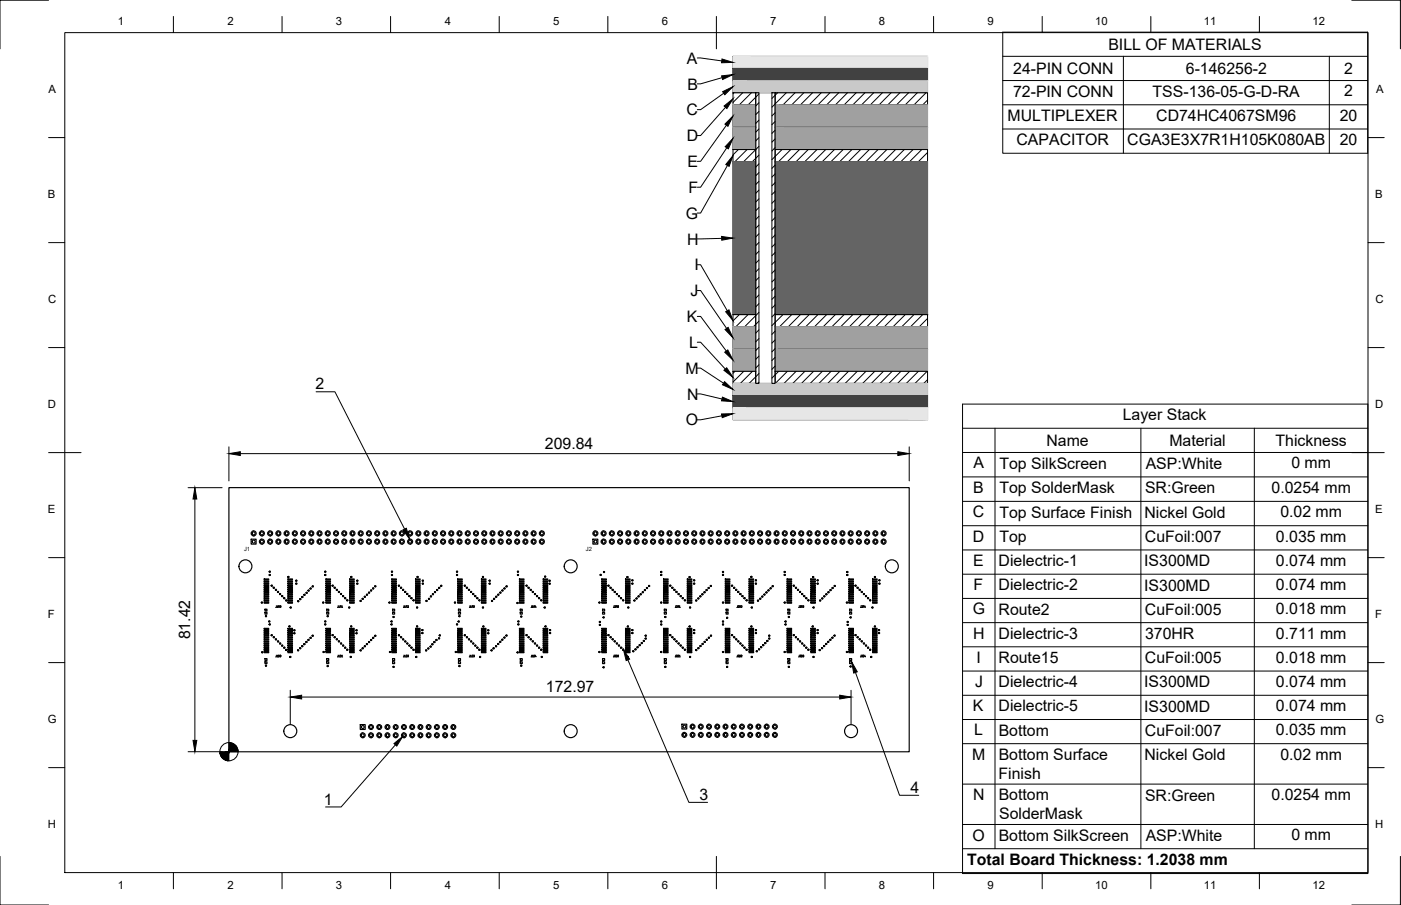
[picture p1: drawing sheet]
<svg xmlns="http://www.w3.org/2000/svg" width="432mm" height="279mm" viewBox="0 0 432 279" stroke-linecap="round" stroke-linejoin="round" font-family="sans-serif">
<defs><g id="words">
<g font-size="4.9">
<text x="341.9" y="15.4">BILL OF MATERIALS</text>
<text x="211.8" y="19.6">A</text>
<text x="312.5" y="22.9">24-PIN CONN</text>
<text x="365.8" y="22.8">6-146256-2</text>
<text x="414.7" y="22.9">2</text>
<text x="212.1" y="27.6">B</text>
<text x="312.5" y="29.8">72-PIN CONN</text>
<text x="355.5" y="29.8">TSS-136-05-G-D-RA</text>
<text x="414.7" y="29.7">2</text>
<text x="211.8" y="35.6">C</text>
<text x="310.8" y="37.2">MULTIPLEXER</text>
<text x="356.7" y="37.3">CD74HC4067SM96</text>
<text x="413.3" y="37.2">20</text>
<text x="211.8" y="43.5">D</text>
<text x="313.6" y="44.7">CAPACITOR</text>
<text x="347.7" y="44.7">CGA3E3X7R1H105K080AB</text>
<text x="413.3" y="44.7">20</text>
<text x="212.1" y="51.5">E</text>
<text x="212.3" y="59.5">F</text>
<text x="211.6" y="67.4">G</text>
<text x="212" y="75.4">H</text>
<text x="214.2" y="83.4">I</text>
<text x="213" y="91.3">J</text>
<text x="211.9" y="99.3">K</text>
<text x="212.6" y="107.3">L</text>
<text x="211.4" y="115.2">M</text>
<text x="97.3" y="120.1">2</text>
<text x="212" y="123.2">N</text>
<text x="211.5" y="131.2">O</text>
<text x="346.3" y="129.6">Layer Stack</text>
<text x="322.8" y="137.5">Name</text>
<text x="360.7" y="137.5">Material</text>
<text x="393.4" y="137.5">Thickness</text>
<text x="168.1" y="138.4">209.84</text>
<text x="300.3" y="144.4">A</text>
<text x="308.3" y="144.6">Top SilkScreen</text>
<text x="353.4" y="144.6">ASP:White</text>
<text x="398.4" y="144.4">0 mm</text>
<text x="300.2" y="151.9">B</text>
<text x="308.3" y="152.1">Top SolderMask</text>
<text x="353.2" y="152.1">SR:Green</text>
<text x="392.2" y="152">0.0254 mm</text>
<text x="300.1" y="159.5">C</text>
<text x="308.3" y="159.6">Top Surface Finish</text>
<text x="353" y="159.6">Nickel Gold</text>
<text x="394.9" y="159.5">0.02 mm</text>
<text x="300.1" y="167">D</text>
<text x="308.3" y="167.1">Top</text>
<text x="353.2" y="167.2">CuFoil:007</text>
<text x="393.6" y="167">0.035 mm</text>
<text x="300.2" y="174.5">E</text>
<text x="308" y="174.6">Dielectric-1</text>
<text x="353" y="174.6">IS300MD</text>
<text x="393.6" y="174.5">0.074 mm</text>
<text x="300.3" y="182">F</text>
<text x="308" y="182.1">Dielectric-2</text>
<text x="353" y="182.1">IS300MD</text>
<text x="393.6" y="182">0.074 mm</text>
<text x="300" y="189.5">G</text>
<text x="308" y="189.5">Route2</text>
<text x="353.2" y="189.6">CuFoil:005</text>
<text x="393.6" y="189.4">0.018 mm</text>
<text x="58.7" y="197.2" transform="rotate(-90 58.7 197.2)">81.42</text>
<text x="300.1" y="196.9">H</text>
<text x="308" y="197">Dielectric-3</text>
<text x="353.2" y="197">370HR</text>
<text x="393.6" y="196.9">0.711 mm</text>
<text x="301.2" y="204.4">I</text>
<text x="308" y="204.5">Route15</text>
<text x="353.2" y="204.5">CuFoil:005</text>
<text x="393.6" y="204.4">0.018 mm</text>
<text x="168.4" y="213.5">172.97</text>
<text x="300.8" y="211.8">J</text>
<text x="308" y="211.9">Dielectric-4</text>
<text x="353" y="212">IS300MD</text>
<text x="393.6" y="211.8">0.074 mm</text>
<text x="300.1" y="219.3">K</text>
<text x="308" y="219.4">Dielectric-5</text>
<text x="353" y="219.4">IS300MD</text>
<text x="393.6" y="219.3">0.074 mm</text>
<text x="300.5" y="226.7">L</text>
<text x="308.1" y="226.9">Bottom</text>
<text x="353.2" y="226.9">CuFoil:007</text>
<text x="393.6" y="226.8">0.035 mm</text>
<text x="299.9" y="234.2">M</text>
<text x="308.1" y="234.4">Bottom Surface</text>
<text x="353" y="234.4">Nickel Gold</text>
<text x="394.9" y="234.2">0.02 mm</text>
<text x="280.9" y="244.5">4</text>
<text x="308" y="240.2">Finish</text>
<text x="99.9" y="248.1">1</text>
<text x="215.8" y="246.7">3</text>
<text x="300.2" y="246.7">N</text>
<text x="308.1" y="246.8">Bottom</text>
<text x="353.2" y="246.8">SR:Green</text>
<text x="392.2" y="246.7">0.0254 mm</text>
<text x="308.2" y="252.7">SolderMask</text>
<text x="300" y="259.2">O</text>
<text x="308.1" y="259.3">Bottom SilkScreen</text>
<text x="353.4" y="259.3">ASP:White</text>
<text x="398.4" y="259.1">0 mm</text>
<text x="298.3" y="266.7">Total Board Thickness: 1.2038 mm</text>
</g>
<g font-size="3.5">
<text x="36.4" y="7.6">1</text>
<text x="70.1" y="7.6">2</text>
<text x="103.6" y="7.6">3</text>
<text x="137.2" y="7.6">4</text>
<text x="170.6" y="7.6">5</text>
<text x="204.1" y="7.6">6</text>
<text x="237.6" y="7.6">7</text>
<text x="271.1" y="7.6">8</text>
<text x="304.6" y="7.6">9</text>
<text x="337.8" y="7.6">10</text>
<text x="371.3" y="7.6">11</text>
<text x="404.9" y="7.6">12</text>
<text x="15" y="28.8">A</text>
<text x="424.5" y="28.8">A</text>
<text x="14.7" y="61.1">B</text>
<text x="424.2" y="61.1">B</text>
<text x="14.8" y="93.5">C</text>
<text x="424.3" y="93.5">C</text>
<text x="14.7" y="125.9">D</text>
<text x="424.2" y="125.9">D</text>
<text x="14.7" y="158.2">E</text>
<text x="424.2" y="158.2">E</text>
<text x="14.7" y="190.6">F</text>
<text x="424.2" y="190.6">F</text>
<text x="14.8" y="223">G</text>
<text x="424.3" y="223">G</text>
<text x="14.7" y="255.4">H</text>
<text x="424.2" y="255.4">H</text>
<text x="36.4" y="274.1">1</text>
<text x="70.1" y="274.1">2</text>
<text x="103.6" y="274.1">3</text>
<text x="137.2" y="274.1">4</text>
<text x="170.6" y="274.1">5</text>
<text x="204.1" y="274.1">6</text>
<text x="237.6" y="274.1">7</text>
<text x="271.1" y="274.1">8</text>
<text x="304.6" y="274.1">9</text>
<text x="337.8" y="274.1">10</text>
<text x="371.3" y="274.1">11</text>
<text x="404.9" y="274.1">12</text>
</g>
<g font-size="1.8">
<text x="75.3" y="169.9">J1</text>
<text x="180.7" y="169.9">J2</text>
</g>
</g></defs>
<!-- layer: Visible -->
<g fill="none" stroke="#000" stroke-width=".36">
<path d="M70.6 150.4h209.9v81.4h-209.9zM77.5 166.3h1.5v1.5h-1.5zM81.5 179.8h1.4v.4h-1.4zM81.5 179.2h1.4v.3h-1.4zM81.5 178.5h1.4v.3h-1.4zM88.8 178.5h1.4v.3h-1.4zM88.8 179.8h1.4v.4h-1.4zM88.8 179.2h1.4v.3h-1.4zM93.5 165.2h.1M93.5 167.8h.1M93.6 167.8a.77 .77 0 0 0 .5-1.3 .77 .77 0 0 0-1.3 .2 .77 .77 0 0 0 .7 1.1M93.6 165.2a.77 .77 0 0 0 .5-1.2 .77 .77 0 0 0-1.3 .1 .77 .77 0 0 0 .7 1.1"/>
<path d="M96.1 165.2h.1M96.1 167.8h.1M96.1 167.8a.77 .77 0 0 0 .5-1.3 .77 .77 0 0 0-1.3 .2 .77 .77 0 0 0 .8 1.1M96.1 165.2a.77 .77 0 0 0 .5-1.2 .77 .77 0 0 0-1.3 .1 .77 .77 0 0 0 .8 1.1M98.6 165.2h.1M98.6 167.8h.1M98.7 167.8a.77 .77 0 0 0 .5-1.3 .77 .77 0 0 0-1.3 .2 .77 .77 0 0 0 .7 1.1M98.7 165.2a.77 .77 0 0 0 .5-1.2 .77 .77 0 0 0-1.3 .1 .77 .77 0 0 0 .7 1.1M100.5 179.8h1.4v.4h-1.4zM100.5 179.2h1.4v.3h-1.4zM100.5 178.5h1.4v.3h-1.4zM101.2 167.8a.77 .77 0 0 0 .5-1.3 .77 .77 0 0 0-1.3 .2 .77 .77 0 0 0 .7 1.1"/>
<path d="M101.2 165.2a.77 .77 0 0 0 .5-1.2 .77 .77 0 0 0-1.3 .1 .77 .77 0 0 0 .7 1.1M107.9 178.5h1.4v.3h-1.4zM107.9 179.8h1.4v.4h-1.4zM107.9 179.2h1.4v.3h-1.4zM120.9 179.8h1.4v.4h-1.4zM120.9 179.2h1.4v.3h-1.4zM120.9 178.5h1.4v.3h-1.4zM128.2 178.5h1.4v.3h-1.4zM128.2 179.8h1.4v.4h-1.4zM128.2 179.2h1.4v.3h-1.4zM134.2 165.2h.1M134.2 167.8h.1"/>
<path d="M134.2 167.8a.77 .77 0 0 0 .5-1.3 .77 .77 0 0 0-1.3 .2 .77 .77 0 0 0 .8 1.1M134.2 165.2a.77 .77 0 0 0 .5-1.2 .77 .77 0 0 0-1.3 .1 .77 .77 0 0 0 .8 1.1M136.7 165.2h.1M136.7 167.8h.1M136.8 167.8a.77 .77 0 0 0 .5-1.3 .77 .77 0 0 0-1.3 .2 .77 .77 0 0 0 .7 1.1M136.8 165.2a.77 .77 0 0 0 .5-1.2 .77 .77 0 0 0-1.3 .1 .77 .77 0 0 0 .7 1.1M139.2 165.2h.1M139.2 167.8h.1M139.3 167.8a.77 .77 0 0 0 .5-1.3 .77 .77 0 0 0-1.3 .2 .77 .77 0 0 0 .7 1.1M139.3 165.2a.77 .77 0 0 0 .5-1.2 .77 .77 0 0 0-1.3 .1 .77 .77 0 0 0 .7 1.1M141.2 179.8h1.4v.4h-1.4zM141.2 179.2h1.4v.3h-1.4z"/>
<path d="M141.2 178.5h1.4v.3h-1.4zM141.9 167.8a.77 .77 0 0 0 .5-1.3 .77 .77 0 0 0-1.4 .2 .77 .77 0 0 0 .8 1.1M141.9 165.2a.77 .77 0 0 0 .5-1.2 .77 .77 0 0 0-1.4 .1 .77 .77 0 0 0 .8 1.1M148.5 178.5h1.4v.3h-1.4zM148.5 179.8h1.4v.4h-1.4zM148.5 179.2h1.4v.3h-1.4zM160.2 179.8h1.4v.4h-1.4zM160.2 179.2h1.4v.3h-1.4zM160.2 178.5h1.4v.3h-1.4zM167.6 178.5h1.4v.3h-1.4zM167.6 179.8h1.4v.4h-1.4zM167.6 179.2h1.4v.3h-1.4z"/>
<path d="M182.9 166.3h1.5v1.5h-1.5zM185.6 179.8h1.4v.4h-1.4zM185.6 179.2h1.4v.3h-1.4zM185.6 178.5h1.4v.3h-1.4zM193 178.5h1.4v.3h-1.4zM193 179.8h1.4v.4h-1.4zM193 179.2h1.4v.3h-1.4zM196.4 165.2h.1M196.4 167.8h.1M196.5 167.8a.77 .77 0 0 0 .5-1.3 .77 .77 0 0 0-1.3 .2 .77 .77 0 0 0 .7 1.1M196.5 165.2a.77 .77 0 0 0 .5-1.2 .77 .77 0 0 0-1.3 .1 .77 .77 0 0 0 .7 1.1M198.9 165.2h.1"/>
<path d="M198.9 167.8h.1M199 167.8a.77 .77 0 0 0 .5-1.3 .77 .77 0 0 0-1.3 .2 .77 .77 0 0 0 .7 1.1M199 165.2a.77 .77 0 0 0 .5-1.2 .77 .77 0 0 0-1.3 .1 .77 .77 0 0 0 .7 1.1M201.5 165.2h.1M201.5 167.8h.1M201.5 167.8a.77 .77 0 0 0 .6-1.3 .77 .77 0 0 0-1.4 .2 .77 .77 0 0 0 .8 1.1M201.5 165.2a.77 .77 0 0 0 .6-1.2 .77 .77 0 0 0-1.4 .1 .77 .77 0 0 0 .8 1.1M204.1 167.8a.77 .77 0 0 0 .5-1.3 .77 .77 0 0 0-1.3 .2 .77 .77 0 0 0 .7 1.1M204.1 165.2a.77 .77 0 0 0 .5-1.2 .77 .77 0 0 0-1.3 .1 .77 .77 0 0 0 .7 1.1M204.7 179.8h1.4v.4h-1.4zM204.7 179.2h1.4v.3h-1.4zM204.7 178.5h1.4v.3h-1.4z"/>
<path d="M212 178.5h1.4v.3h-1.4zM212 179.8h1.4v.4h-1.4zM212 179.2h1.4v.3h-1.4zM223.7 179.8h1.4v.4h-1.4zM223.7 179.2h1.4v.3h-1.4zM223.7 178.5h1.4v.3h-1.4zM231.1 178.5h1.4v.3h-1.4zM231.1 179.8h1.4v.4h-1.4zM231.1 179.2h1.4v.3h-1.4zM242.8 179.8h1.4v.4h-1.4zM242.8 179.2h1.4v.3h-1.4zM242.8 178.5h1.4v.3h-1.4z"/>
<path d="M244.7 167.8a.77 .77 0 0 1-.8-1.1 .77 .77 0 0 1 1.3-.2 .77 .77 0 0 1-.5 1.3h-.1M244.7 165.2a.77 .77 0 0 1-.8-1.1 .77 .77 0 0 1 1.3-.1 .77 .77 0 0 1-.5 1.2h-.1M250.1 178.5h1.4v.3h-1.4zM250.1 179.8h1.4v.4h-1.4zM250.1 179.2h1.4v.3h-1.4zM261.9 179.8h1.3v.4h-1.3zM261.9 179.2h1.3v.3h-1.3zM261.9 178.5h1.3v.3h-1.3zM269.2 178.5h1.4v.3h-1.4zM269.2 179.8h1.4v.4h-1.4zM269.2 179.2h1.4v.3h-1.4zM81.5 195.1h1.4v.3h-1.4z"/>
<path d="M81.5 194.4h1.4v.3h-1.4zM81.5 193.7h1.4v.4h-1.4zM81.5 180.5h1.4v.3h-1.4zM81.5 195.7h1.4v.4h-1.4zM81.5 181.1h1.4v.3h-1.4zM81.5 196.3h1.4v.4h-1.4zM81.5 181.8h1.4v.3h-1.4zM81.5 197h1.4v.3h-1.4zM81.5 182.4h1.4v.4h-1.4zM81.5 197.7h1.4v.3h-1.4zM81.5 183.1h1.4v.3h-1.4zM81.5 198.3h1.4v.4h-1.4z"/>
<path d="M81.5 183.7h1.4v.4h-1.4zM81.5 199h1.4v.3h-1.4zM81.5 184.3h1.4v.4h-1.4zM81.5 199.6h1.4v.3h-1.4zM81.5 185h1.4v.4h-1.4zM81.5 185.7h1.4v.3h-1.4zM81.7 188.8h.7v.6h-.7zM81.7 187.8h.7v.6h-.7zM88.8 193.7h1.4v.4h-1.4zM88.8 195.1h1.4v.3h-1.4zM88.8 194.4h1.4v.3h-1.4zM88.8 184.3h1.4v.4h-1.4z"/>
<path d="M88.8 199.6h1.4v.3h-1.4zM88.8 183.7h1.4v.4h-1.4zM88.8 199h1.4v.3h-1.4zM88.8 183.1h1.4v.3h-1.4zM88.8 198.3h1.4v.4h-1.4zM88.8 182.4h1.4v.4h-1.4zM88.8 197.7h1.4v.3h-1.4zM88.8 181.8h1.4v.3h-1.4zM88.8 197h1.4v.3h-1.4zM88.8 181.1h1.4v.3h-1.4zM88.8 196.3h1.4v.4h-1.4zM88.8 180.5h1.4v.3h-1.4z"/>
<path d="M88.8 195.7h1.4v.4h-1.4zM88.8 185h1.4v.4h-1.4zM88.8 185.7h1.4v.3h-1.4zM100.5 195.1h1.4v.3h-1.4zM100.5 194.4h1.4v.3h-1.4zM100.5 193.7h1.4v.4h-1.4zM100.5 180.5h1.4v.3h-1.4zM100.5 195.7h1.4v.4h-1.4zM100.5 181.1h1.4v.3h-1.4zM100.5 196.3h1.4v.4h-1.4zM100.5 181.8h1.4v.3h-1.4zM100.5 197h1.4v.3h-1.4z"/>
<path d="M100.5 182.4h1.4v.4h-1.4zM100.5 197.7h1.4v.3h-1.4zM100.5 183.1h1.4v.3h-1.4zM100.5 198.3h1.4v.4h-1.4zM100.5 183.7h1.4v.4h-1.4zM100.5 199h1.4v.3h-1.4zM100.5 184.3h1.4v.4h-1.4zM100.5 199.6h1.4v.3h-1.4zM100.5 185h1.4v.4h-1.4zM100.5 185.7h1.4v.3h-1.4zM100.8 188.8h.6v.6h-.6zM100.8 187.8h.6v.6h-.6z"/>
<path d="M107.9 193.7h1.4v.4h-1.4zM107.9 195.1h1.4v.3h-1.4zM107.9 194.4h1.4v.3h-1.4zM107.9 185h1.4v.4h-1.4zM107.9 184.3h1.4v.4h-1.4zM107.9 199.6h1.4v.3h-1.4zM107.9 183.7h1.4v.4h-1.4zM107.9 199h1.4v.3h-1.4zM107.9 183.1h1.4v.3h-1.4zM107.9 198.3h1.4v.4h-1.4zM107.9 182.4h1.4v.4h-1.4zM107.9 197.7h1.4v.3h-1.4z"/>
<path d="M107.9 181.8h1.4v.3h-1.4zM107.9 197h1.4v.3h-1.4zM107.9 181.1h1.4v.3h-1.4zM107.9 196.3h1.4v.4h-1.4zM107.9 180.5h1.4v.3h-1.4zM107.9 195.7h1.4v.4h-1.4zM107.9 185.7h1.4v.3h-1.4zM120.9 195.1h1.4v.3h-1.4zM120.9 194.4h1.4v.3h-1.4zM120.9 193.7h1.4v.4h-1.4zM120.9 180.5h1.4v.3h-1.4zM120.9 195.7h1.4v.4h-1.4z"/>
<path d="M120.9 181.1h1.4v.3h-1.4zM120.9 196.3h1.4v.4h-1.4zM120.9 181.8h1.4v.3h-1.4zM120.9 197h1.4v.3h-1.4zM120.9 182.4h1.4v.4h-1.4zM120.9 197.7h1.4v.3h-1.4zM120.9 183.1h1.4v.3h-1.4zM120.9 198.3h1.4v.4h-1.4zM120.9 183.7h1.4v.4h-1.4zM120.9 199h1.4v.3h-1.4zM120.9 184.3h1.4v.4h-1.4zM120.9 199.6h1.4v.3h-1.4z"/>
<path d="M120.9 185h1.4v.4h-1.4zM120.9 185.7h1.4v.3h-1.4zM121.1 188.8h.6v.6h-.6zM121.1 187.8h.6v.6h-.6zM128.2 193.7h1.4v.4h-1.4zM128.2 195.1h1.4v.3h-1.4zM128.2 194.4h1.4v.3h-1.4zM128.2 185h1.4v.4h-1.4zM128.2 184.3h1.4v.4h-1.4zM128.2 199.6h1.4v.3h-1.4zM128.2 183.7h1.4v.4h-1.4zM128.2 199h1.4v.3h-1.4z"/>
<path d="M128.2 183.1h1.4v.3h-1.4zM128.2 198.3h1.4v.4h-1.4zM128.2 182.4h1.4v.4h-1.4zM128.2 197.7h1.4v.3h-1.4zM128.2 181.8h1.4v.3h-1.4zM128.2 197h1.4v.3h-1.4zM128.2 181.1h1.4v.3h-1.4zM128.2 196.3h1.4v.4h-1.4zM128.2 180.5h1.4v.3h-1.4zM128.2 195.7h1.4v.4h-1.4zM128.2 185.7h1.4v.3h-1.4zM141.2 195.1h1.4v.3h-1.4z"/>
<path d="M141.2 194.4h1.4v.3h-1.4zM141.2 193.7h1.4v.4h-1.4zM141.2 180.5h1.4v.3h-1.4zM141.2 195.7h1.4v.4h-1.4zM141.2 181.1h1.4v.3h-1.4zM141.2 196.3h1.4v.4h-1.4zM141.2 181.8h1.4v.3h-1.4zM141.2 197h1.4v.3h-1.4zM141.2 182.4h1.4v.4h-1.4zM141.2 197.7h1.4v.3h-1.4zM141.2 183.1h1.4v.3h-1.4zM141.2 198.3h1.4v.4h-1.4z"/>
<path d="M141.2 183.7h1.4v.4h-1.4zM141.2 199h1.4v.3h-1.4zM141.2 184.3h1.4v.4h-1.4zM141.2 199.6h1.4v.3h-1.4zM141.2 185h1.4v.4h-1.4zM141.2 185.7h1.4v.3h-1.4zM141.4 188.8h.6v.6h-.6zM141.4 187.8h.6v.6h-.6zM148.5 193.7h1.4v.4h-1.4zM148.5 195.1h1.4v.3h-1.4zM148.5 194.4h1.4v.3h-1.4zM148.5 185h1.4v.4h-1.4z"/>
<path d="M148.5 184.3h1.4v.4h-1.4zM148.5 199.6h1.4v.3h-1.4zM148.5 183.7h1.4v.4h-1.4zM148.5 199h1.4v.3h-1.4zM148.5 183.1h1.4v.3h-1.4zM148.5 198.3h1.4v.4h-1.4zM148.5 182.4h1.4v.4h-1.4zM148.5 197.7h1.4v.3h-1.4zM148.5 181.8h1.4v.3h-1.4zM148.5 197h1.4v.3h-1.4zM148.5 181.1h1.4v.3h-1.4zM148.5 196.3h1.4v.4h-1.4z"/>
<path d="M148.5 180.5h1.4v.3h-1.4zM148.5 195.7h1.4v.4h-1.4zM148.5 185.7h1.4v.3h-1.4zM160.2 195.1h1.4v.3h-1.4zM160.2 194.4h1.4v.3h-1.4zM160.2 193.7h1.4v.4h-1.4zM160.2 180.5h1.4v.3h-1.4zM160.2 195.7h1.4v.4h-1.4zM160.2 181.1h1.4v.3h-1.4zM160.2 196.3h1.4v.4h-1.4zM160.2 181.8h1.4v.3h-1.4zM160.2 197h1.4v.3h-1.4z"/>
<path d="M160.2 182.4h1.4v.4h-1.4zM160.2 197.7h1.4v.3h-1.4zM160.2 183.1h1.4v.3h-1.4zM160.2 198.3h1.4v.4h-1.4zM160.2 183.7h1.4v.4h-1.4zM160.2 199h1.4v.3h-1.4zM160.2 184.3h1.4v.4h-1.4zM160.2 199.6h1.4v.3h-1.4zM160.2 185h1.4v.4h-1.4zM160.2 185.7h1.4v.3h-1.4zM160.5 188.8h.6v.6h-.6zM160.5 187.8h.6v.6h-.6z"/>
<path d="M167.6 180.5h1.4v.3h-1.4zM167.6 197.7h1.4v.3h-1.4zM167.6 197h1.4v.3h-1.4zM167.6 183.7h1.4v.4h-1.4zM167.6 181.1h1.4v.3h-1.4zM167.6 183.1h1.4v.3h-1.4zM167.6 195.7h1.4v.4h-1.4zM167.6 181.8h1.4v.3h-1.4zM167.6 196.3h1.4v.4h-1.4zM167.6 199h1.4v.3h-1.4zM167.6 182.4h1.4v.4h-1.4zM167.6 198.3h1.4v.4h-1.4z"/>
<path d="M167.6 184.3h1.4v.4h-1.4zM167.6 185h1.4v.4h-1.4zM167.6 199.6h1.4v.3h-1.4zM167.6 193.7h1.4v.4h-1.4zM167.6 195.1h1.4v.3h-1.4zM167.6 194.4h1.4v.3h-1.4zM167.6 185.7h1.4v.3h-1.4zM185.6 195.1h1.4v.3h-1.4zM185.6 194.4h1.4v.3h-1.4zM185.6 193.7h1.4v.4h-1.4zM185.6 180.5h1.4v.3h-1.4zM185.6 195.7h1.4v.4h-1.4z"/>
<path d="M185.6 181.1h1.4v.3h-1.4zM185.6 196.3h1.4v.4h-1.4zM185.6 181.8h1.4v.3h-1.4zM185.6 197h1.4v.3h-1.4zM185.6 182.4h1.4v.4h-1.4zM185.6 197.7h1.4v.3h-1.4zM185.6 183.1h1.4v.3h-1.4zM185.6 198.3h1.4v.4h-1.4zM185.6 183.7h1.4v.4h-1.4zM185.6 199h1.4v.3h-1.4zM185.6 184.3h1.4v.4h-1.4zM185.6 199.6h1.4v.3h-1.4z"/>
<path d="M185.6 185h1.4v.4h-1.4zM185.6 185.7h1.4v.3h-1.4zM185.9 188.8h.6v.6h-.6zM185.9 187.8h.6v.6h-.6zM193 193.7h1.4v.4h-1.4zM193 195.1h1.4v.3h-1.4zM193 194.4h1.4v.3h-1.4zM193 184.3h1.4v.4h-1.4zM193 199.6h1.4v.3h-1.4zM193 183.7h1.4v.4h-1.4zM193 199h1.4v.3h-1.4zM193 183.1h1.4v.3h-1.4z"/>
<path d="M193 198.3h1.4v.4h-1.4zM193 182.4h1.4v.4h-1.4zM193 197.7h1.4v.3h-1.4zM193 181.8h1.4v.3h-1.4zM193 197h1.4v.3h-1.4zM193 181.1h1.4v.3h-1.4zM193 196.3h1.4v.4h-1.4zM193 180.5h1.4v.3h-1.4zM193 195.7h1.4v.4h-1.4zM193 185h1.4v.4h-1.4zM193 185.7h1.4v.3h-1.4zM204.7 195.1h1.4v.3h-1.4z"/>
<path d="M204.7 194.4h1.4v.3h-1.4zM204.7 193.7h1.4v.4h-1.4zM204.7 180.5h1.4v.3h-1.4zM204.7 195.7h1.4v.4h-1.4zM204.7 181.1h1.4v.3h-1.4zM204.7 196.3h1.4v.4h-1.4zM204.7 181.8h1.4v.3h-1.4zM204.7 197h1.4v.3h-1.4zM204.7 182.4h1.4v.4h-1.4zM204.7 197.7h1.4v.3h-1.4zM204.7 183.1h1.4v.3h-1.4zM204.7 198.3h1.4v.4h-1.4z"/>
<path d="M204.7 183.7h1.4v.4h-1.4zM204.7 199h1.4v.3h-1.4zM204.7 184.3h1.4v.4h-1.4zM204.7 199.6h1.4v.3h-1.4zM204.7 185h1.4v.4h-1.4zM204.7 185.7h1.4v.3h-1.4zM204.9 188.8h.6v.6h-.6zM204.9 187.8h.6v.6h-.6zM212 193.7h1.4v.4h-1.4zM212 195.1h1.4v.3h-1.4zM212 194.4h1.4v.3h-1.4zM212 185h1.4v.4h-1.4z"/>
<path d="M212 184.3h1.4v.4h-1.4zM212 199.6h1.4v.3h-1.4zM212 183.7h1.4v.4h-1.4zM212 199h1.4v.3h-1.4zM212 183.1h1.4v.3h-1.4zM212 198.3h1.4v.4h-1.4zM212 182.4h1.4v.4h-1.4zM212 197.7h1.4v.3h-1.4zM212 181.8h1.4v.3h-1.4zM212 197h1.4v.3h-1.4zM212 181.1h1.4v.3h-1.4zM212 196.3h1.4v.4h-1.4z"/>
<path d="M212 180.5h1.4v.3h-1.4zM212 195.7h1.4v.4h-1.4zM212 185.7h1.4v.3h-1.4zM223.7 195.1h1.4v.3h-1.4zM223.7 194.4h1.4v.3h-1.4zM223.7 193.7h1.4v.4h-1.4zM223.7 180.5h1.4v.3h-1.4zM223.7 195.7h1.4v.4h-1.4zM223.7 181.1h1.4v.3h-1.4zM223.7 196.3h1.4v.4h-1.4zM223.7 181.8h1.4v.3h-1.4zM223.7 197h1.4v.3h-1.4z"/>
<path d="M223.7 182.4h1.4v.4h-1.4zM223.7 197.7h1.4v.3h-1.4zM223.7 183.1h1.4v.3h-1.4zM223.7 198.3h1.4v.4h-1.4zM223.7 183.7h1.4v.4h-1.4zM223.7 199h1.4v.3h-1.4zM223.7 184.3h1.4v.4h-1.4zM223.7 199.6h1.4v.3h-1.4zM223.7 185h1.4v.4h-1.4zM223.7 185.7h1.4v.3h-1.4zM224 188.8h.6v.6h-.6zM224 187.8h.6v.6h-.6z"/>
<path d="M231.1 193.7h1.4v.4h-1.4zM231.1 195.1h1.4v.3h-1.4zM231.1 194.4h1.4v.3h-1.4zM231.1 185h1.4v.4h-1.4zM231.1 184.3h1.4v.4h-1.4zM231.1 199.6h1.4v.3h-1.4zM231.1 183.7h1.4v.4h-1.4zM231.1 199h1.4v.3h-1.4zM231.1 183.1h1.4v.3h-1.4zM231.1 198.3h1.4v.4h-1.4zM231.1 182.4h1.4v.4h-1.4zM231.1 197.7h1.4v.3h-1.4z"/>
<path d="M231.1 181.8h1.4v.3h-1.4zM231.1 197h1.4v.3h-1.4zM231.1 181.1h1.4v.3h-1.4zM231.1 196.3h1.4v.4h-1.4zM231.1 180.5h1.4v.3h-1.4zM231.1 195.7h1.4v.4h-1.4zM231.1 185.7h1.4v.3h-1.4zM242.8 195.1h1.4v.3h-1.4zM242.8 194.4h1.4v.3h-1.4zM242.8 193.7h1.4v.4h-1.4zM242.8 180.5h1.4v.3h-1.4zM242.8 195.7h1.4v.4h-1.4z"/>
<path d="M242.8 181.1h1.4v.3h-1.4zM242.8 196.3h1.4v.4h-1.4zM242.8 181.8h1.4v.3h-1.4zM242.8 197h1.4v.3h-1.4zM242.8 182.4h1.4v.4h-1.4zM242.8 197.7h1.4v.3h-1.4zM242.8 183.1h1.4v.3h-1.4zM242.8 198.3h1.4v.4h-1.4zM242.8 183.7h1.4v.4h-1.4zM242.8 199h1.4v.3h-1.4zM242.8 184.3h1.4v.4h-1.4zM242.8 199.6h1.4v.3h-1.4z"/>
<path d="M242.8 185h1.4v.4h-1.4zM242.8 185.7h1.4v.3h-1.4zM243 188.8h.6v.6h-.6zM243 187.8h.6v.6h-.6zM250.1 193.7h1.4v.4h-1.4zM250.1 195.1h1.4v.3h-1.4zM250.1 194.4h1.4v.3h-1.4zM250.1 185h1.4v.4h-1.4zM250.1 184.3h1.4v.4h-1.4zM250.1 199.6h1.4v.3h-1.4zM250.1 183.7h1.4v.4h-1.4zM250.1 199h1.4v.3h-1.4z"/>
<path d="M250.1 183.1h1.4v.3h-1.4zM250.1 198.3h1.4v.4h-1.4zM250.1 182.4h1.4v.4h-1.4zM250.1 197.7h1.4v.3h-1.4zM250.1 181.8h1.4v.3h-1.4zM250.1 197h1.4v.3h-1.4zM250.1 181.1h1.4v.3h-1.4zM250.1 196.3h1.4v.4h-1.4zM250.1 180.5h1.4v.3h-1.4zM250.1 195.7h1.4v.4h-1.4zM250.1 185.7h1.4v.3h-1.4zM261.9 195.1h1.3v.3h-1.3z"/>
<path d="M261.9 194.4h1.3v.3h-1.3zM261.9 193.7h1.3v.4h-1.3zM261.9 180.5h1.3v.3h-1.3zM261.9 195.7h1.3v.4h-1.3zM261.9 181.1h1.3v.3h-1.3zM261.9 196.3h1.3v.4h-1.3zM261.9 181.8h1.3v.3h-1.3zM261.9 197h1.3v.3h-1.3zM261.9 182.4h1.3v.4h-1.3zM261.9 197.7h1.3v.3h-1.3zM261.9 183.1h1.3v.3h-1.3zM261.9 198.3h1.3v.4h-1.3z"/>
<path d="M261.9 183.7h1.3v.4h-1.3zM261.9 199h1.3v.3h-1.3zM261.9 184.3h1.3v.4h-1.3zM261.9 199.6h1.3v.3h-1.3zM261.9 185h1.3v.4h-1.3zM261.9 185.7h1.3v.3h-1.3zM262.1 188.8h.6v.6h-.6zM262.1 187.8h.6v.6h-.6zM269.2 197.7h1.4v.3h-1.4zM269.2 183.7h1.4v.4h-1.4zM269.2 181.8h1.4v.3h-1.4zM269.2 197h1.4v.3h-1.4z"/>
<path d="M269.2 195.7h1.4v.4h-1.4zM269.2 183.1h1.4v.3h-1.4zM269.2 196.3h1.4v.4h-1.4zM269.2 180.5h1.4v.3h-1.4zM269.2 199h1.4v.3h-1.4zM269.2 184.3h1.4v.4h-1.4zM269.2 198.3h1.4v.4h-1.4zM269.2 181.1h1.4v.3h-1.4zM269.2 199.6h1.4v.3h-1.4zM269.2 182.4h1.4v.4h-1.4zM269.2 185h1.4v.4h-1.4zM269.2 193.7h1.4v.4h-1.4z"/>
<path d="M269.2 195.1h1.4v.3h-1.4zM269.2 194.4h1.4v.3h-1.4zM269.2 185.7h1.4v.3h-1.4zM81.5 200.2h1.4v.4h-1.4zM81.5 200.9h1.4v.4h-1.4zM81.7 204.1h.7v.5h-.7zM81.7 203.1h.7v.6h-.7zM88.8 200.9h1.4v.4h-1.4zM88.8 200.2h1.4v.4h-1.4zM100.5 200.2h1.4v.4h-1.4zM100.5 200.9h1.4v.4h-1.4zM100.8 204.1h.6v.5h-.6z"/>
<path d="M100.8 203.1h.6v.6h-.6zM107.9 200.9h1.4v.4h-1.4zM107.9 200.2h1.4v.4h-1.4zM120.9 200.2h1.4v.4h-1.4zM120.9 200.9h1.4v.4h-1.4zM121.1 204.1h.6v.5h-.6zM121.1 203.1h.6v.6h-.6zM128.2 200.9h1.4v.4h-1.4zM128.2 200.2h1.4v.4h-1.4zM141.2 200.2h1.4v.4h-1.4zM141.2 200.9h1.4v.4h-1.4zM141.4 204.1h.6v.5h-.6z"/>
<path d="M141.4 203.1h.6v.6h-.6zM148.5 200.9h1.4v.4h-1.4zM148.5 200.2h1.4v.4h-1.4zM160.2 200.2h1.4v.4h-1.4zM160.2 200.9h1.4v.4h-1.4zM160.5 204.1h.6v.5h-.6zM160.5 203.1h.6v.6h-.6zM167.6 200.2h1.4v.4h-1.4zM167.6 200.9h1.4v.4h-1.4zM185.6 200.2h1.4v.4h-1.4zM185.6 200.9h1.4v.4h-1.4zM185.9 204.1h.6v.5h-.6z"/>
<path d="M185.9 203.1h.6v.6h-.6zM193 200.9h1.4v.4h-1.4zM193 200.2h1.4v.4h-1.4zM204.7 200.2h1.4v.4h-1.4zM204.7 200.9h1.4v.4h-1.4zM204.9 204.1h.6v.5h-.6zM204.9 203.1h.6v.6h-.6zM212 200.9h1.4v.4h-1.4zM212 200.2h1.4v.4h-1.4zM223.7 200.2h1.4v.4h-1.4zM223.7 200.9h1.4v.4h-1.4zM224 204.1h.6v.5h-.6z"/>
<path d="M224 203.1h.6v.6h-.6zM231.1 200.9h1.4v.4h-1.4zM231.1 200.2h1.4v.4h-1.4zM242.8 200.2h1.4v.4h-1.4zM242.8 200.9h1.4v.4h-1.4zM243 204.1h.6v.5h-.6zM243 203.1h.6v.6h-.6zM250.1 200.9h1.4v.4h-1.4zM250.1 200.2h1.4v.4h-1.4zM261.9 200.2h1.3v.4h-1.3zM261.9 200.9h1.3v.4h-1.3zM262.1 204.1h.6v.5h-.6z"/>
<path d="M262.1 203.1h.6v.6h-.6zM269.2 200.2h1.4v.4h-1.4zM269.2 200.9h1.4v.4h-1.4zM111.1 223.4h1.5v1.5h-1.5zM111.9 227.5h.1M210.3 223.3h1.5v1.5h-1.5zM213.7 227.3h.1M213.7 224.8h.1M213.7 227.3a.75 .75 0 0 0 .5-1.2 .75 .75 0 0 0-1.3 .2 .75 .75 0 0 0 .8 1M213.7 224.8a.75 .75 0 0 0 .5-1.2 .75 .75 0 0 0-1.3 .1 .75 .75 0 0 0 .8 1.1M216.2 227.3h.1M216.2 224.8h.1"/>
<path d="M216.3 224.8a.75 .75 0 0 0 .5-1.2 .75 .75 0 0 0-1.3 .1 .75 .75 0 0 0 .7 1.1M216.3 227.3a.75 .75 0 0 0 .5-1.2 .75 .75 0 0 0-1.3 .2 .75 .75 0 0 0 .7 1M218.8 227.3a.75 .75 0 0 0 .5-1.2 .75 .75 0 0 0-1.3 .2 .75 .75 0 0 0 .7 1M218.8 224.8a.75 .75 0 0 0 .5-1.2 .75 .75 0 0 0-1.3 .1 .75 .75 0 0 0 .7 1.1"/>
<circle cx="75.7" cy="174.6" r="2"/>
<circle cx="78.2" cy="164.5" r=".77"/>
<circle cx="78.2" cy="167" r=".48"/>
<circle cx="78.2" cy="164.5" r=".48"/>
<circle cx="80.8" cy="167" r=".77"/>
<circle cx="80.8" cy="164.5" r=".77"/>
<circle cx="80.8" cy="167" r=".48"/>
<circle cx="80.8" cy="164.5" r=".48"/>
<circle cx="83.2" cy="176.3" r=".14"/>
<circle cx="83.2" cy="177.3" r=".14"/>
<circle cx="83.3" cy="164.5" r=".77"/>
<circle cx="83.3" cy="167" r=".77"/>
<circle cx="83.3" cy="164.5" r=".48"/>
<circle cx="83.3" cy="167" r=".48"/>
<circle cx="85.9" cy="164.5" r=".77"/>
<circle cx="85.9" cy="167" r=".77"/>
<circle cx="85.9" cy="164.5" r=".48"/>
<circle cx="85.9" cy="167" r=".48"/>
<circle cx="88.4" cy="164.5" r=".77"/>
<circle cx="88.4" cy="167" r=".77"/>
<circle cx="88.4" cy="164.5" r=".48"/>
<circle cx="88.4" cy="167" r=".48"/>
<circle cx="89" cy="177.9" r=".18"/>
<circle cx="89" cy="177.9" r=".14"/>
<circle cx="90.9" cy="167" r=".77"/>
<circle cx="90.9" cy="164.5" r=".77"/>
<circle cx="90.9" cy="164.5" r=".48"/>
<circle cx="90.9" cy="167" r=".48"/>
<circle cx="91.4" cy="179" r=".18"/>
<circle cx="91.4" cy="180" r=".18"/>
<circle cx="91.4" cy="179" r=".14"/>
<circle cx="91.4" cy="180" r=".14"/>
<circle cx="93.5" cy="167" r=".48"/>
<circle cx="93.5" cy="164.5" r=".48"/>
<circle cx="96" cy="167" r=".48"/>
<circle cx="96" cy="164.5" r=".48"/>
<circle cx="98.6" cy="167" r=".48"/>
<circle cx="98.6" cy="164.5" r=".48"/>
<circle cx="100.3" cy="176.3" r=".18"/>
<circle cx="100.3" cy="177.3" r=".18"/>
<circle cx="100.3" cy="176.3" r=".14"/>
<circle cx="100.3" cy="177.3" r=".14"/>
<circle cx="101.1" cy="167" r=".48"/>
<circle cx="101.1" cy="164.5" r=".48"/>
<circle cx="103.6" cy="164.5" r=".77"/>
<circle cx="103.6" cy="167" r=".77"/>
<circle cx="103.6" cy="164.5" r=".48"/>
<circle cx="103.6" cy="167" r=".48"/>
<circle cx="106.2" cy="164.5" r=".77"/>
<circle cx="106.2" cy="167" r=".77"/>
<circle cx="106.2" cy="167" r=".48"/>
<circle cx="106.2" cy="164.5" r=".48"/>
<circle cx="108.4" cy="177.9" r=".18"/>
<circle cx="108.4" cy="177.9" r=".14"/>
<circle cx="108.7" cy="167" r=".77"/>
<circle cx="108.7" cy="164.5" r=".77"/>
<circle cx="108.7" cy="167" r=".48"/>
<circle cx="108.7" cy="164.5" r=".48"/>
<circle cx="110.2" cy="179" r=".18"/>
<circle cx="110.2" cy="180" r=".18"/>
<circle cx="110.2" cy="179" r=".14"/>
<circle cx="110.2" cy="180" r=".14"/>
<circle cx="111.3" cy="164.5" r=".77"/>
<circle cx="111.3" cy="167" r=".77"/>
<circle cx="111.3" cy="167" r=".48"/>
<circle cx="111.3" cy="164.5" r=".48"/>
<circle cx="113.8" cy="164.5" r=".77"/>
<circle cx="113.8" cy="167" r=".77"/>
<circle cx="113.8" cy="164.5" r=".48"/>
<circle cx="113.8" cy="167" r=".48"/>
<circle cx="116.3" cy="167" r=".77"/>
<circle cx="116.3" cy="164.5" r=".77"/>
<circle cx="116.3" cy="164.5" r=".48"/>
<circle cx="116.3" cy="167" r=".48"/>
<circle cx="118.9" cy="164.5" r=".77"/>
<circle cx="118.9" cy="167" r=".77"/>
<circle cx="118.9" cy="167" r=".48"/>
<circle cx="118.9" cy="164.5" r=".48"/>
<circle cx="120.9" cy="177.3" r=".14"/>
<circle cx="120.9" cy="176.3" r=".14"/>
<circle cx="121.4" cy="164.5" r=".77"/>
<circle cx="121.4" cy="167" r=".77"/>
<circle cx="121.4" cy="167" r=".48"/>
<circle cx="121.4" cy="164.5" r=".48"/>
<circle cx="124" cy="167" r=".77"/>
<circle cx="124" cy="164.5" r=".77"/>
<circle cx="124" cy="167" r=".48"/>
<circle cx="124" cy="164.5" r=".48"/>
<circle cx="126.5" cy="167" r=".77"/>
<circle cx="126.5" cy="164.5" r=".77"/>
<circle cx="126.5" cy="164.5" r=".48"/>
<circle cx="126.5" cy="167" r=".48"/>
<circle cx="128.8" cy="177.9" r=".18"/>
<circle cx="128.8" cy="177.9" r=".14"/>
<circle cx="129" cy="164.5" r=".77"/>
<circle cx="129" cy="167" r=".77"/>
<circle cx="129" cy="164.5" r=".48"/>
<circle cx="129" cy="167" r=".48"/>
<circle cx="130.4" cy="179" r=".18"/>
<circle cx="130.4" cy="180" r=".18"/>
<circle cx="130.4" cy="180" r=".14"/>
<circle cx="130.4" cy="179" r=".14"/>
<circle cx="131.6" cy="167" r=".77"/>
<circle cx="131.6" cy="164.5" r=".77"/>
<circle cx="131.6" cy="164.5" r=".48"/>
<circle cx="131.6" cy="167" r=".48"/>
<circle cx="134.1" cy="167" r=".48"/>
<circle cx="134.1" cy="164.5" r=".48"/>
<circle cx="136.7" cy="167" r=".48"/>
<circle cx="136.7" cy="164.5" r=".48"/>
<circle cx="139.2" cy="167" r=".48"/>
<circle cx="139.2" cy="164.5" r=".48"/>
<circle cx="141" cy="176.3" r=".18"/>
<circle cx="141" cy="177.3" r=".18"/>
<circle cx="141" cy="176.3" r=".14"/>
<circle cx="141" cy="177.3" r=".14"/>
<circle cx="141.7" cy="167" r=".48"/>
<circle cx="141.7" cy="164.5" r=".48"/>
<circle cx="144.3" cy="167" r=".77"/>
<circle cx="144.3" cy="164.5" r=".77"/>
<circle cx="144.3" cy="167" r=".48"/>
<circle cx="144.3" cy="164.5" r=".48"/>
<circle cx="146.8" cy="167" r=".77"/>
<circle cx="146.8" cy="164.5" r=".77"/>
<circle cx="146.8" cy="164.5" r=".48"/>
<circle cx="146.8" cy="167" r=".48"/>
<circle cx="149" cy="177.9" r=".14"/>
<circle cx="149.4" cy="164.5" r=".77"/>
<circle cx="149.4" cy="167" r=".77"/>
<circle cx="149.4" cy="167" r=".48"/>
<circle cx="149.4" cy="164.5" r=".48"/>
<circle cx="151.1" cy="179" r=".14"/>
<circle cx="151.1" cy="180" r=".14"/>
<circle cx="151.9" cy="167" r=".77"/>
<circle cx="151.9" cy="164.5" r=".77"/>
<circle cx="151.9" cy="164.5" r=".48"/>
<circle cx="151.9" cy="167" r=".48"/>
<circle cx="154.4" cy="164.5" r=".77"/>
<circle cx="154.4" cy="167" r=".77"/>
<circle cx="154.4" cy="164.5" r=".48"/>
<circle cx="154.4" cy="167" r=".48"/>
<circle cx="157" cy="164.5" r=".77"/>
<circle cx="157" cy="167" r=".77"/>
<circle cx="157" cy="164.5" r=".48"/>
<circle cx="157" cy="167" r=".48"/>
<circle cx="159.5" cy="164.5" r=".77"/>
<circle cx="159.5" cy="167" r=".77"/>
<circle cx="159.5" cy="167" r=".48"/>
<circle cx="159.5" cy="164.5" r=".48"/>
<circle cx="159.8" cy="176.3" r=".14"/>
<circle cx="159.8" cy="177.3" r=".14"/>
<circle cx="162.1" cy="164.5" r=".77"/>
<circle cx="162.1" cy="167" r=".77"/>
<circle cx="162.1" cy="164.5" r=".48"/>
<circle cx="162.1" cy="167" r=".48"/>
<circle cx="164.6" cy="164.5" r=".77"/>
<circle cx="164.6" cy="167" r=".77"/>
<circle cx="164.6" cy="167" r=".48"/>
<circle cx="164.6" cy="164.5" r=".48"/>
<circle cx="167.1" cy="164.5" r=".77"/>
<circle cx="167.1" cy="167" r=".77"/>
<circle cx="167.1" cy="167" r=".48"/>
<circle cx="167.1" cy="164.5" r=".48"/>
<circle cx="168.2" cy="177.8" r=".18"/>
<circle cx="168.2" cy="177.8" r=".14"/>
<circle cx="169.6" cy="180" r=".18"/>
<circle cx="169.6" cy="179.1" r=".18"/>
<circle cx="169.6" cy="179.1" r=".14"/>
<circle cx="169.6" cy="180" r=".14"/>
<circle cx="176" cy="174.6" r="2"/>
<circle cx="183.7" cy="164.5" r=".77"/>
<circle cx="183.7" cy="164.5" r=".48"/>
<circle cx="183.7" cy="167" r=".48"/>
<circle cx="185.3" cy="177.3" r=".14"/>
<circle cx="186.2" cy="164.5" r=".77"/>
<circle cx="186.2" cy="167" r=".77"/>
<circle cx="186.2" cy="167" r=".48"/>
<circle cx="186.2" cy="164.5" r=".48"/>
<circle cx="186.3" cy="176.4" r=".14"/>
<circle cx="188.7" cy="164.5" r=".77"/>
<circle cx="188.7" cy="167" r=".77"/>
<circle cx="188.7" cy="167" r=".48"/>
<circle cx="188.7" cy="164.5" r=".48"/>
<circle cx="191.3" cy="167" r=".77"/>
<circle cx="191.3" cy="164.5" r=".77"/>
<circle cx="191.3" cy="164.5" r=".48"/>
<circle cx="191.3" cy="167" r=".48"/>
<circle cx="193.6" cy="177.9" r=".14"/>
<circle cx="193.8" cy="164.5" r=".77"/>
<circle cx="193.8" cy="167" r=".77"/>
<circle cx="193.8" cy="164.5" r=".48"/>
<circle cx="193.8" cy="167" r=".48"/>
<circle cx="195.1" cy="178.9" r=".18"/>
<circle cx="195.1" cy="180" r=".18"/>
<circle cx="195.1" cy="180" r=".14"/>
<circle cx="195.1" cy="178.9" r=".14"/>
<circle cx="196.4" cy="164.5" r=".48"/>
<circle cx="196.4" cy="167" r=".48"/>
<circle cx="198.9" cy="167" r=".48"/>
<circle cx="198.9" cy="164.5" r=".48"/>
<circle cx="201.4" cy="164.5" r=".48"/>
<circle cx="201.4" cy="167" r=".48"/>
<circle cx="204" cy="177.3" r=".14"/>
<circle cx="204" cy="176.4" r=".14"/>
<circle cx="204" cy="167" r=".48"/>
<circle cx="204" cy="164.5" r=".48"/>
<circle cx="206.5" cy="167" r=".77"/>
<circle cx="206.5" cy="164.5" r=".77"/>
<circle cx="206.5" cy="164.5" r=".48"/>
<circle cx="206.5" cy="167" r=".48"/>
<circle cx="209.1" cy="167" r=".77"/>
<circle cx="209.1" cy="164.5" r=".77"/>
<circle cx="209.1" cy="167" r=".48"/>
<circle cx="209.1" cy="164.5" r=".48"/>
<circle cx="211.6" cy="164.5" r=".77"/>
<circle cx="211.6" cy="167" r=".77"/>
<circle cx="211.6" cy="167" r=".48"/>
<circle cx="211.6" cy="164.5" r=".48"/>
<circle cx="212.7" cy="177.9" r=".18"/>
<circle cx="212.7" cy="177.9" r=".14"/>
<circle cx="214.1" cy="167" r=".77"/>
<circle cx="214.1" cy="164.5" r=".77"/>
<circle cx="214.1" cy="180" r=".18"/>
<circle cx="214.1" cy="178.9" r=".18"/>
<circle cx="214.1" cy="180" r=".14"/>
<circle cx="214.1" cy="178.9" r=".14"/>
<circle cx="214.1" cy="167" r=".48"/>
<circle cx="214.1" cy="164.5" r=".48"/>
<circle cx="216.7" cy="164.5" r=".77"/>
<circle cx="216.7" cy="167" r=".77"/>
<circle cx="216.7" cy="164.5" r=".48"/>
<circle cx="216.7" cy="167" r=".48"/>
<circle cx="219.2" cy="164.5" r=".77"/>
<circle cx="219.2" cy="167" r=".77"/>
<circle cx="219.2" cy="167" r=".48"/>
<circle cx="219.2" cy="164.5" r=".48"/>
<circle cx="221.8" cy="164.5" r=".77"/>
<circle cx="221.8" cy="167" r=".77"/>
<circle cx="221.8" cy="164.5" r=".48"/>
<circle cx="221.8" cy="167" r=".48"/>
<circle cx="223" cy="177.3" r=".14"/>
<circle cx="223" cy="176.4" r=".14"/>
<circle cx="224.3" cy="164.5" r=".77"/>
<circle cx="224.3" cy="167" r=".77"/>
<circle cx="224.3" cy="164.5" r=".48"/>
<circle cx="224.3" cy="167" r=".48"/>
<circle cx="226.8" cy="167" r=".77"/>
<circle cx="226.8" cy="164.5" r=".77"/>
<circle cx="226.8" cy="164.5" r=".48"/>
<circle cx="226.8" cy="167" r=".48"/>
<circle cx="229.4" cy="164.5" r=".77"/>
<circle cx="229.4" cy="167" r=".77"/>
<circle cx="229.4" cy="167" r=".48"/>
<circle cx="229.4" cy="164.5" r=".48"/>
<circle cx="231.8" cy="177.9" r=".18"/>
<circle cx="231.8" cy="177.9" r=".14"/>
<circle cx="231.9" cy="164.5" r=".77"/>
<circle cx="231.9" cy="167" r=".77"/>
<circle cx="231.9" cy="167" r=".48"/>
<circle cx="231.9" cy="164.5" r=".48"/>
<circle cx="233.2" cy="178.9" r=".18"/>
<circle cx="233.2" cy="180" r=".18"/>
<circle cx="233.2" cy="180" r=".14"/>
<circle cx="233.2" cy="178.9" r=".14"/>
<circle cx="234.5" cy="167" r=".77"/>
<circle cx="234.5" cy="164.5" r=".77"/>
<circle cx="234.5" cy="167" r=".48"/>
<circle cx="234.5" cy="164.5" r=".48"/>
<circle cx="237" cy="167" r=".77"/>
<circle cx="237" cy="164.5" r=".77"/>
<circle cx="237" cy="164.5" r=".48"/>
<circle cx="237" cy="167" r=".48"/>
<circle cx="239.5" cy="167" r=".77"/>
<circle cx="239.5" cy="164.5" r=".77"/>
<circle cx="239.5" cy="164.5" r=".48"/>
<circle cx="239.5" cy="167" r=".48"/>
<circle cx="242.1" cy="164.5" r=".77"/>
<circle cx="242.1" cy="167" r=".77"/>
<circle cx="242.1" cy="177.3" r=".14"/>
<circle cx="242.1" cy="176.4" r=".14"/>
<circle cx="242.1" cy="167" r=".48"/>
<circle cx="242.1" cy="164.5" r=".48"/>
<circle cx="244.6" cy="167" r=".48"/>
<circle cx="244.6" cy="164.5" r=".48"/>
<circle cx="247.2" cy="164.5" r=".77"/>
<circle cx="247.2" cy="167" r=".77"/>
<circle cx="247.2" cy="164.5" r=".48"/>
<circle cx="247.2" cy="167" r=".48"/>
<circle cx="249.7" cy="164.5" r=".77"/>
<circle cx="249.7" cy="167" r=".77"/>
<circle cx="249.7" cy="167" r=".48"/>
<circle cx="249.7" cy="164.5" r=".48"/>
<circle cx="250.8" cy="177.9" r=".18"/>
<circle cx="250.8" cy="177.9" r=".14"/>
<circle cx="252.2" cy="164.5" r=".77"/>
<circle cx="252.2" cy="167" r=".77"/>
<circle cx="252.2" cy="180" r=".14"/>
<circle cx="252.2" cy="178.9" r=".14"/>
<circle cx="252.2" cy="167" r=".48"/>
<circle cx="252.2" cy="164.5" r=".48"/>
<circle cx="254.8" cy="164.5" r=".77"/>
<circle cx="254.8" cy="167" r=".77"/>
<circle cx="254.8" cy="164.5" r=".48"/>
<circle cx="254.8" cy="167" r=".48"/>
<circle cx="257.3" cy="164.5" r=".77"/>
<circle cx="257.3" cy="167" r=".77"/>
<circle cx="257.3" cy="167" r=".48"/>
<circle cx="257.3" cy="164.5" r=".48"/>
<circle cx="259.9" cy="167" r=".77"/>
<circle cx="259.9" cy="164.5" r=".77"/>
<circle cx="259.9" cy="167" r=".48"/>
<circle cx="259.9" cy="164.5" r=".48"/>
<circle cx="261.4" cy="176.4" r=".18"/>
<circle cx="261.4" cy="177.3" r=".18"/>
<circle cx="261.4" cy="176.4" r=".14"/>
<circle cx="261.4" cy="177.3" r=".14"/>
<circle cx="262.4" cy="167" r=".77"/>
<circle cx="262.4" cy="164.5" r=".77"/>
<circle cx="262.4" cy="164.5" r=".48"/>
<circle cx="262.4" cy="167" r=".48"/>
<circle cx="264.9" cy="164.5" r=".77"/>
<circle cx="264.9" cy="167" r=".77"/>
<circle cx="264.9" cy="164.5" r=".48"/>
<circle cx="264.9" cy="167" r=".48"/>
<circle cx="267.5" cy="164.5" r=".77"/>
<circle cx="267.5" cy="167" r=".77"/>
<circle cx="267.5" cy="167" r=".48"/>
<circle cx="267.5" cy="164.5" r=".48"/>
<circle cx="269.9" cy="177.9" r=".18"/>
<circle cx="269.9" cy="177.9" r=".14"/>
<circle cx="270" cy="167" r=".77"/>
<circle cx="270" cy="164.5" r=".77"/>
<circle cx="270" cy="167" r=".48"/>
<circle cx="270" cy="164.5" r=".48"/>
<circle cx="271.3" cy="180" r=".14"/>
<circle cx="271.3" cy="178.9" r=".14"/>
<circle cx="272.6" cy="167" r=".77"/>
<circle cx="272.6" cy="164.5" r=".77"/>
<circle cx="272.6" cy="164.5" r=".48"/>
<circle cx="272.6" cy="167" r=".48"/>
<circle cx="275.1" cy="174.6" r="2"/>
<circle cx="80.8" cy="185.8" r=".18"/>
<circle cx="80.8" cy="185.8" r=".14"/>
<circle cx="82.1" cy="190" r=".14"/>
<circle cx="83.1" cy="191.6" r=".18"/>
<circle cx="83.1" cy="191.6" r=".14"/>
<circle cx="83.2" cy="192.5" r=".14"/>
<circle cx="83.8" cy="180.6" r=".14"/>
<circle cx="83.8" cy="195.9" r=".14"/>
<circle cx="84.5" cy="181.2" r=".18"/>
<circle cx="84.5" cy="181.2" r=".14"/>
<circle cx="84.5" cy="196.5" r=".18"/>
<circle cx="84.5" cy="196.5" r=".14"/>
<circle cx="85.1" cy="197.1" r=".18"/>
<circle cx="85.1" cy="181.9" r=".18"/>
<circle cx="85.1" cy="181.9" r=".14"/>
<circle cx="85.1" cy="197.1" r=".14"/>
<circle cx="85.8" cy="182.5" r=".14"/>
<circle cx="85.8" cy="197.8" r=".18"/>
<circle cx="85.8" cy="197.8" r=".14"/>
<circle cx="86.4" cy="183.2" r=".18"/>
<circle cx="86.4" cy="183.2" r=".14"/>
<circle cx="86.4" cy="198.4" r=".18"/>
<circle cx="86.4" cy="198.4" r=".14"/>
<circle cx="87" cy="199.1" r=".18"/>
<circle cx="87" cy="183.8" r=".18"/>
<circle cx="87" cy="199.1" r=".14"/>
<circle cx="87" cy="183.8" r=".14"/>
<circle cx="87.7" cy="184.4" r=".14"/>
<circle cx="87.7" cy="199.7" r=".18"/>
<circle cx="87.7" cy="199.7" r=".14"/>
<circle cx="88.3" cy="185.1" r=".14"/>
<circle cx="89.3" cy="193.1" r=".14"/>
<circle cx="89.7" cy="187.3" r=".14"/>
<circle cx="90.8" cy="194.3" r=".18"/>
<circle cx="90.8" cy="195.3" r=".18"/>
<circle cx="90.8" cy="195.3" r=".14"/>
<circle cx="90.8" cy="194.3" r=".14"/>
<circle cx="92" cy="185.4" r=".14"/>
<circle cx="92.6" cy="199.9" r=".14"/>
<circle cx="92.6" cy="184.7" r=".18"/>
<circle cx="92.6" cy="184.7" r=".14"/>
<circle cx="93.2" cy="199.2" r=".18"/>
<circle cx="93.2" cy="199.2" r=".14"/>
<circle cx="93.3" cy="184.1" r=".18"/>
<circle cx="93.3" cy="184.1" r=".14"/>
<circle cx="93.9" cy="198.6" r=".18"/>
<circle cx="93.9" cy="198.6" r=".14"/>
<circle cx="93.9" cy="183.4" r=".14"/>
<circle cx="94.5" cy="197.9" r=".14"/>
<circle cx="94.6" cy="182.8" r=".18"/>
<circle cx="94.6" cy="182.8" r=".14"/>
<circle cx="95.2" cy="197.3" r=".18"/>
<circle cx="95.2" cy="197.3" r=".14"/>
<circle cx="95.2" cy="182.1" r=".18"/>
<circle cx="95.2" cy="182.1" r=".14"/>
<circle cx="95.8" cy="196.7" r=".18"/>
<circle cx="95.8" cy="181.5" r=".18"/>
<circle cx="95.8" cy="196.7" r=".14"/>
<circle cx="95.8" cy="181.5" r=".14"/>
<circle cx="96.5" cy="196" r=".14"/>
<circle cx="96.5" cy="180.8" r=".18"/>
<circle cx="96.5" cy="180.8" r=".14"/>
<circle cx="99.7" cy="185.8" r=".14"/>
<circle cx="100.3" cy="192.5" r=".18"/>
<circle cx="100.3" cy="191.6" r=".18"/>
<circle cx="100.3" cy="192.5" r=".14"/>
<circle cx="100.3" cy="191.6" r=".14"/>
<circle cx="101.1" cy="190" r=".14"/>
<circle cx="102.6" cy="195.8" r=".18"/>
<circle cx="102.6" cy="180.6" r=".18"/>
<circle cx="102.6" cy="195.8" r=".14"/>
<circle cx="102.6" cy="180.6" r=".14"/>
<circle cx="103.3" cy="181.2" r=".14"/>
<circle cx="103.3" cy="196.5" r=".14"/>
<circle cx="103.9" cy="197.1" r=".18"/>
<circle cx="103.9" cy="181.9" r=".18"/>
<circle cx="103.9" cy="197.1" r=".14"/>
<circle cx="103.9" cy="181.9" r=".14"/>
<circle cx="104.6" cy="197.8" r=".18"/>
<circle cx="104.6" cy="182.5" r=".18"/>
<circle cx="104.6" cy="197.8" r=".14"/>
<circle cx="104.6" cy="182.5" r=".14"/>
<circle cx="105.2" cy="183.2" r=".14"/>
<circle cx="105.2" cy="198.4" r=".18"/>
<circle cx="105.2" cy="198.4" r=".14"/>
<circle cx="105.8" cy="199" r=".18"/>
<circle cx="105.8" cy="183.8" r=".18"/>
<circle cx="105.8" cy="199" r=".14"/>
<circle cx="105.8" cy="183.8" r=".14"/>
<circle cx="106.5" cy="184.4" r=".18"/>
<circle cx="106.5" cy="199.7" r=".18"/>
<circle cx="106.5" cy="199.7" r=".14"/>
<circle cx="106.5" cy="184.4" r=".14"/>
<circle cx="107.1" cy="185.1" r=".18"/>
<circle cx="107.1" cy="185.1" r=".14"/>
<circle cx="107.7" cy="187.3" r=".14"/>
<circle cx="108.3" cy="193.1" r=".14"/>
<circle cx="110" cy="194.3" r=".18"/>
<circle cx="110" cy="195.3" r=".18"/>
<circle cx="110" cy="194.3" r=".14"/>
<circle cx="110" cy="195.3" r=".14"/>
<circle cx="111.3" cy="185.3" r=".18"/>
<circle cx="111.3" cy="185.3" r=".14"/>
<circle cx="111.9" cy="184.7" r=".14"/>
<circle cx="111.9" cy="199.9" r=".14"/>
<circle cx="112.6" cy="199.3" r=".18"/>
<circle cx="112.6" cy="184" r=".18"/>
<circle cx="112.6" cy="199.3" r=".14"/>
<circle cx="112.6" cy="184" r=".14"/>
<circle cx="113.2" cy="198.6" r=".18"/>
<circle cx="113.2" cy="198.6" r=".14"/>
<circle cx="113.2" cy="183.4" r=".14"/>
<circle cx="113.8" cy="198" r=".18"/>
<circle cx="113.8" cy="182.7" r=".18"/>
<circle cx="113.8" cy="182.7" r=".14"/>
<circle cx="113.8" cy="198" r=".14"/>
<circle cx="114.5" cy="182.1" r=".18"/>
<circle cx="114.5" cy="197.3" r=".18"/>
<circle cx="114.5" cy="197.3" r=".14"/>
<circle cx="114.5" cy="182.1" r=".14"/>
<circle cx="115.1" cy="196.7" r=".18"/>
<circle cx="115.1" cy="181.4" r=".18"/>
<circle cx="115.1" cy="196.7" r=".14"/>
<circle cx="115.1" cy="181.4" r=".14"/>
<circle cx="115.8" cy="196" r=".18"/>
<circle cx="115.8" cy="180.8" r=".18"/>
<circle cx="115.8" cy="196" r=".14"/>
<circle cx="115.8" cy="180.8" r=".14"/>
<circle cx="120.2" cy="185.8" r=".14"/>
<circle cx="120.8" cy="191.6" r=".18"/>
<circle cx="120.8" cy="192.5" r=".18"/>
<circle cx="120.8" cy="192.5" r=".14"/>
<circle cx="120.8" cy="191.6" r=".14"/>
<circle cx="121.4" cy="190.2" r=".18"/>
<circle cx="121.4" cy="190.2" r=".14"/>
<circle cx="123.1" cy="180.6" r=".18"/>
<circle cx="123.1" cy="180.6" r=".14"/>
<circle cx="123.1" cy="195.9" r=".14"/>
<circle cx="123.7" cy="181.2" r=".18"/>
<circle cx="123.7" cy="181.2" r=".14"/>
<circle cx="123.7" cy="196.5" r=".18"/>
<circle cx="123.7" cy="196.5" r=".14"/>
<circle cx="124.3" cy="181.9" r=".18"/>
<circle cx="124.3" cy="181.9" r=".14"/>
<circle cx="124.4" cy="197.1" r=".18"/>
<circle cx="124.4" cy="197.1" r=".14"/>
<circle cx="125" cy="182.5" r=".14"/>
<circle cx="125" cy="197.8" r=".18"/>
<circle cx="125" cy="197.8" r=".14"/>
<circle cx="125.6" cy="183.2" r=".18"/>
<circle cx="125.6" cy="183.2" r=".14"/>
<circle cx="125.7" cy="198.4" r=".18"/>
<circle cx="125.7" cy="198.4" r=".14"/>
<circle cx="126.3" cy="183.8" r=".18"/>
<circle cx="126.3" cy="183.8" r=".14"/>
<circle cx="126.3" cy="199.1" r=".14"/>
<circle cx="126.9" cy="184.4" r=".14"/>
<circle cx="126.9" cy="199.7" r=".18"/>
<circle cx="126.9" cy="199.7" r=".14"/>
<circle cx="127.6" cy="185.1" r=".18"/>
<circle cx="127.6" cy="185.1" r=".14"/>
<circle cx="128.7" cy="193.1" r=".18"/>
<circle cx="128.7" cy="187.3" r=".18"/>
<circle cx="128.7" cy="187.3" r=".14"/>
<circle cx="128.7" cy="193.1" r=".14"/>
<circle cx="130.3" cy="195.2" r=".14"/>
<circle cx="130.3" cy="194.3" r=".14"/>
<circle cx="131.6" cy="185.3" r=".18"/>
<circle cx="131.6" cy="185.3" r=".14"/>
<circle cx="132.1" cy="200" r=".18"/>
<circle cx="132.1" cy="200" r=".14"/>
<circle cx="132.3" cy="184.7" r=".18"/>
<circle cx="132.3" cy="184.7" r=".14"/>
<circle cx="132.9" cy="199.4" r=".18"/>
<circle cx="132.9" cy="199.4" r=".14"/>
<circle cx="132.9" cy="183.9" r=".14"/>
<circle cx="133.4" cy="198.6" r=".14"/>
<circle cx="133.6" cy="183.2" r=".14"/>
<circle cx="134" cy="198" r=".14"/>
<circle cx="134.2" cy="182.6" r=".14"/>
<circle cx="134.7" cy="197.3" r=".14"/>
<circle cx="134.8" cy="181.9" r=".18"/>
<circle cx="134.8" cy="181.9" r=".14"/>
<circle cx="135.4" cy="196.8" r=".18"/>
<circle cx="135.4" cy="196.8" r=".14"/>
<circle cx="135.5" cy="181.3" r=".18"/>
<circle cx="135.5" cy="181.3" r=".14"/>
<circle cx="135.7" cy="195.9" r=".18"/>
<circle cx="135.7" cy="195.9" r=".14"/>
<circle cx="136.1" cy="180.6" r=".14"/>
<circle cx="140.3" cy="185.8" r=".14"/>
<circle cx="141" cy="192.5" r=".18"/>
<circle cx="141" cy="192.5" r=".14"/>
<circle cx="141.5" cy="191.6" r=".18"/>
<circle cx="141.5" cy="191.6" r=".14"/>
<circle cx="141.7" cy="190" r=".14"/>
<circle cx="143.4" cy="195.9" r=".18"/>
<circle cx="143.4" cy="180.6" r=".18"/>
<circle cx="143.4" cy="180.6" r=".14"/>
<circle cx="143.4" cy="195.9" r=".14"/>
<circle cx="144" cy="181.2" r=".18"/>
<circle cx="144" cy="181.2" r=".14"/>
<circle cx="144" cy="196.5" r=".14"/>
<circle cx="144.7" cy="181.9" r=".14"/>
<circle cx="144.7" cy="197.1" r=".18"/>
<circle cx="144.7" cy="197.1" r=".14"/>
<circle cx="145.3" cy="182.5" r=".18"/>
<circle cx="145.3" cy="182.5" r=".14"/>
<circle cx="145.3" cy="197.8" r=".18"/>
<circle cx="145.3" cy="197.8" r=".14"/>
<circle cx="146" cy="183.2" r=".14"/>
<circle cx="146" cy="198.4" r=".14"/>
<circle cx="146.6" cy="183.8" r=".18"/>
<circle cx="146.6" cy="183.8" r=".14"/>
<circle cx="146.6" cy="199.1" r=".18"/>
<circle cx="146.6" cy="199.1" r=".14"/>
<circle cx="147.2" cy="184.4" r=".18"/>
<circle cx="147.2" cy="184.4" r=".14"/>
<circle cx="147.3" cy="199.7" r=".18"/>
<circle cx="147.3" cy="199.7" r=".14"/>
<circle cx="147.9" cy="185.1" r=".14"/>
<circle cx="149" cy="187.3" r=".14"/>
<circle cx="149.1" cy="193.2" r=".18"/>
<circle cx="149.1" cy="193.2" r=".14"/>
<circle cx="150.6" cy="194.3" r=".18"/>
<circle cx="150.6" cy="195.3" r=".18"/>
<circle cx="150.6" cy="195.3" r=".14"/>
<circle cx="150.6" cy="194.3" r=".14"/>
<circle cx="151.8" cy="185.3" r=".18"/>
<circle cx="151.8" cy="185.3" r=".14"/>
<circle cx="152.3" cy="199.9" r=".18"/>
<circle cx="152.3" cy="199.9" r=".14"/>
<circle cx="152.4" cy="184.7" r=".18"/>
<circle cx="152.4" cy="184.7" r=".14"/>
<circle cx="153" cy="199.3" r=".18"/>
<circle cx="153" cy="199.3" r=".14"/>
<circle cx="153.1" cy="184" r=".14"/>
<circle cx="153.7" cy="198.6" r=".14"/>
<circle cx="153.7" cy="183.4" r=".14"/>
<circle cx="154.3" cy="197.9" r=".14"/>
<circle cx="154.4" cy="182.7" r=".18"/>
<circle cx="154.4" cy="182.7" r=".14"/>
<circle cx="155" cy="197.2" r=".18"/>
<circle cx="155" cy="197.2" r=".14"/>
<circle cx="155" cy="182.1" r=".14"/>
<circle cx="155.6" cy="196.6" r=".14"/>
<circle cx="155.6" cy="181.4" r=".14"/>
<circle cx="156.2" cy="196" r=".14"/>
<circle cx="156.3" cy="180.8" r=".18"/>
<circle cx="156.3" cy="180.8" r=".14"/>
<circle cx="159.6" cy="185.9" r=".18"/>
<circle cx="159.6" cy="185.9" r=".14"/>
<circle cx="159.9" cy="192.5" r=".18"/>
<circle cx="159.9" cy="192.5" r=".14"/>
<circle cx="159.9" cy="191.6" r=".14"/>
<circle cx="160.8" cy="190.1" r=".14"/>
<circle cx="162.4" cy="195.8" r=".18"/>
<circle cx="162.4" cy="180.6" r=".18"/>
<circle cx="162.4" cy="180.6" r=".14"/>
<circle cx="162.4" cy="195.8" r=".14"/>
<circle cx="163.1" cy="196.5" r=".18"/>
<circle cx="163.1" cy="181.2" r=".18"/>
<circle cx="163.1" cy="196.5" r=".14"/>
<circle cx="163.1" cy="181.2" r=".14"/>
<circle cx="163.7" cy="197.1" r=".18"/>
<circle cx="163.7" cy="181.9" r=".18"/>
<circle cx="163.7" cy="197.1" r=".14"/>
<circle cx="163.7" cy="181.9" r=".14"/>
<circle cx="164.4" cy="182.5" r=".18"/>
<circle cx="164.4" cy="197.8" r=".18"/>
<circle cx="164.4" cy="197.8" r=".14"/>
<circle cx="164.4" cy="182.5" r=".14"/>
<circle cx="165" cy="183.2" r=".14"/>
<circle cx="165" cy="198.4" r=".14"/>
<circle cx="165.7" cy="183.8" r=".18"/>
<circle cx="165.7" cy="199" r=".18"/>
<circle cx="165.7" cy="199" r=".14"/>
<circle cx="165.7" cy="183.8" r=".14"/>
<circle cx="166.3" cy="199.7" r=".18"/>
<circle cx="166.3" cy="184.4" r=".18"/>
<circle cx="166.3" cy="199.7" r=".14"/>
<circle cx="166.3" cy="184.4" r=".14"/>
<circle cx="167" cy="185.1" r=".14"/>
<circle cx="168" cy="187.3" r=".14"/>
<circle cx="168.3" cy="193.1" r=".18"/>
<circle cx="168.3" cy="193.1" r=".14"/>
<circle cx="169.7" cy="195.2" r=".18"/>
<circle cx="169.7" cy="194.3" r=".18"/>
<circle cx="169.7" cy="195.2" r=".14"/>
<circle cx="169.7" cy="194.3" r=".14"/>
<circle cx="184.9" cy="185.8" r=".14"/>
<circle cx="185" cy="192.7" r=".18"/>
<circle cx="185" cy="191.8" r=".18"/>
<circle cx="185" cy="191.8" r=".14"/>
<circle cx="185" cy="192.7" r=".14"/>
<circle cx="186.2" cy="190.4" r=".18"/>
<circle cx="186.2" cy="190.4" r=".14"/>
<circle cx="187.7" cy="180.6" r=".18"/>
<circle cx="187.7" cy="195.8" r=".18"/>
<circle cx="187.7" cy="195.8" r=".14"/>
<circle cx="187.7" cy="180.6" r=".14"/>
<circle cx="188.4" cy="196.5" r=".18"/>
<circle cx="188.4" cy="181.2" r=".18"/>
<circle cx="188.4" cy="196.5" r=".14"/>
<circle cx="188.4" cy="181.2" r=".14"/>
<circle cx="189" cy="181.9" r=".14"/>
<circle cx="189" cy="197.1" r=".14"/>
<circle cx="189.6" cy="197.8" r=".18"/>
<circle cx="189.6" cy="182.5" r=".18"/>
<circle cx="189.6" cy="197.8" r=".14"/>
<circle cx="189.6" cy="182.5" r=".14"/>
<circle cx="190.3" cy="183.2" r=".18"/>
<circle cx="190.3" cy="198.4" r=".18"/>
<circle cx="190.3" cy="198.4" r=".14"/>
<circle cx="190.3" cy="183.2" r=".14"/>
<circle cx="190.9" cy="199" r=".14"/>
<circle cx="190.9" cy="183.8" r=".14"/>
<circle cx="191.6" cy="184.4" r=".18"/>
<circle cx="191.6" cy="199.7" r=".18"/>
<circle cx="191.6" cy="184.4" r=".14"/>
<circle cx="191.6" cy="199.7" r=".14"/>
<circle cx="192.2" cy="185.1" r=".18"/>
<circle cx="192.2" cy="185.1" r=".14"/>
<circle cx="193.7" cy="193.2" r=".18"/>
<circle cx="193.7" cy="193.2" r=".14"/>
<circle cx="193.8" cy="187.3" r=".18"/>
<circle cx="193.8" cy="187.3" r=".14"/>
<circle cx="195.1" cy="195.2" r=".18"/>
<circle cx="195.1" cy="194.3" r=".18"/>
<circle cx="195.1" cy="194.3" r=".14"/>
<circle cx="195.1" cy="195.2" r=".14"/>
<circle cx="195.7" cy="185.2" r=".14"/>
<circle cx="196.4" cy="184.5" r=".18"/>
<circle cx="196.4" cy="184.5" r=".14"/>
<circle cx="196.7" cy="199.6" r=".18"/>
<circle cx="196.7" cy="199.6" r=".14"/>
<circle cx="197" cy="183.9" r=".18"/>
<circle cx="197" cy="183.9" r=".14"/>
<circle cx="197.3" cy="198.9" r=".14"/>
<circle cx="197.6" cy="183.2" r=".14"/>
<circle cx="198" cy="198.3" r=".18"/>
<circle cx="198" cy="198.3" r=".14"/>
<circle cx="198.3" cy="182.6" r=".18"/>
<circle cx="198.3" cy="182.6" r=".14"/>
<circle cx="198.6" cy="197.6" r=".18"/>
<circle cx="198.6" cy="197.6" r=".14"/>
<circle cx="198.9" cy="181.9" r=".18"/>
<circle cx="198.9" cy="181.9" r=".14"/>
<circle cx="199.2" cy="196.9" r=".14"/>
<circle cx="199.2" cy="196" r=".14"/>
<circle cx="199.6" cy="181.3" r=".14"/>
<circle cx="200.2" cy="180.7" r=".18"/>
<circle cx="200.2" cy="180.7" r=".14"/>
<circle cx="204" cy="185.8" r=".14"/>
<circle cx="204" cy="192.5" r=".14"/>
<circle cx="204" cy="191.6" r=".14"/>
<circle cx="205.2" cy="190.2" r=".18"/>
<circle cx="205.2" cy="190.2" r=".14"/>
<circle cx="206.8" cy="180.6" r=".18"/>
<circle cx="206.8" cy="195.8" r=".18"/>
<circle cx="206.8" cy="195.8" r=".14"/>
<circle cx="206.8" cy="180.6" r=".14"/>
<circle cx="207.4" cy="196.5" r=".18"/>
<circle cx="207.4" cy="181.2" r=".18"/>
<circle cx="207.4" cy="196.5" r=".14"/>
<circle cx="207.4" cy="181.2" r=".14"/>
<circle cx="208.1" cy="197.1" r=".14"/>
<circle cx="208.1" cy="181.9" r=".14"/>
<circle cx="208.7" cy="197.8" r=".18"/>
<circle cx="208.7" cy="182.5" r=".18"/>
<circle cx="208.7" cy="197.8" r=".14"/>
<circle cx="208.7" cy="182.5" r=".14"/>
<circle cx="209.3" cy="183.2" r=".18"/>
<circle cx="209.3" cy="198.4" r=".18"/>
<circle cx="209.3" cy="183.2" r=".14"/>
<circle cx="209.3" cy="198.4" r=".14"/>
<circle cx="210" cy="183.8" r=".14"/>
<circle cx="210" cy="199" r=".14"/>
<circle cx="210.6" cy="199.7" r=".18"/>
<circle cx="210.6" cy="184.4" r=".18"/>
<circle cx="210.6" cy="199.7" r=".14"/>
<circle cx="210.6" cy="184.4" r=".14"/>
<circle cx="211.3" cy="185.1" r=".18"/>
<circle cx="211.3" cy="185.1" r=".14"/>
<circle cx="212.7" cy="193.2" r=".18"/>
<circle cx="212.7" cy="193.2" r=".14"/>
<circle cx="212.9" cy="187.3" r=".18"/>
<circle cx="212.9" cy="187.3" r=".14"/>
<circle cx="214.1" cy="195.2" r=".18"/>
<circle cx="214.1" cy="194.3" r=".18"/>
<circle cx="214.1" cy="194.3" r=".14"/>
<circle cx="214.1" cy="195.2" r=".14"/>
<circle cx="214.8" cy="185.2" r=".14"/>
<circle cx="215.4" cy="184.5" r=".18"/>
<circle cx="215.4" cy="184.5" r=".14"/>
<circle cx="215.5" cy="199.9" r=".14"/>
<circle cx="216.1" cy="183.9" r=".18"/>
<circle cx="216.1" cy="183.9" r=".14"/>
<circle cx="216.1" cy="199.2" r=".18"/>
<circle cx="216.1" cy="199.2" r=".14"/>
<circle cx="216.7" cy="183.2" r=".14"/>
<circle cx="216.8" cy="198.6" r=".18"/>
<circle cx="216.8" cy="198.6" r=".14"/>
<circle cx="217.3" cy="182.6" r=".18"/>
<circle cx="217.3" cy="182.6" r=".14"/>
<circle cx="217.4" cy="197.9" r=".14"/>
<circle cx="218" cy="181.9" r=".18"/>
<circle cx="218" cy="181.9" r=".14"/>
<circle cx="218" cy="197.3" r=".18"/>
<circle cx="218" cy="197.3" r=".14"/>
<circle cx="218.6" cy="181.3" r=".14"/>
<circle cx="218.7" cy="196.6" r=".18"/>
<circle cx="218.7" cy="196.6" r=".14"/>
<circle cx="219.3" cy="180.7" r=".18"/>
<circle cx="219.3" cy="180.7" r=".14"/>
<circle cx="219.3" cy="196" r=".14"/>
<circle cx="223" cy="191.6" r=".14"/>
<circle cx="223" cy="192.5" r=".14"/>
<circle cx="223" cy="185.8" r=".14"/>
<circle cx="224.3" cy="190.5" r=".18"/>
<circle cx="224.3" cy="190.5" r=".14"/>
<circle cx="225.8" cy="180.6" r=".18"/>
<circle cx="225.8" cy="195.8" r=".18"/>
<circle cx="225.8" cy="180.6" r=".14"/>
<circle cx="225.8" cy="195.8" r=".14"/>
<circle cx="226.5" cy="196.5" r=".18"/>
<circle cx="226.5" cy="181.2" r=".18"/>
<circle cx="226.5" cy="196.5" r=".14"/>
<circle cx="226.5" cy="181.2" r=".14"/>
<circle cx="227.1" cy="197.1" r=".14"/>
<circle cx="227.1" cy="181.9" r=".14"/>
<circle cx="227.7" cy="197.8" r=".18"/>
<circle cx="227.7" cy="182.5" r=".18"/>
<circle cx="227.7" cy="197.8" r=".14"/>
<circle cx="227.7" cy="182.5" r=".14"/>
<circle cx="228.4" cy="183.2" r=".18"/>
<circle cx="228.4" cy="198.4" r=".18"/>
<circle cx="228.4" cy="198.4" r=".14"/>
<circle cx="228.4" cy="183.2" r=".14"/>
<circle cx="229" cy="199" r=".14"/>
<circle cx="229" cy="183.8" r=".14"/>
<circle cx="229.7" cy="184.4" r=".18"/>
<circle cx="229.7" cy="199.7" r=".18"/>
<circle cx="229.7" cy="184.4" r=".14"/>
<circle cx="229.7" cy="199.7" r=".14"/>
<circle cx="230.3" cy="185.1" r=".18"/>
<circle cx="230.3" cy="185.1" r=".14"/>
<circle cx="231.8" cy="193.2" r=".18"/>
<circle cx="231.8" cy="193.2" r=".14"/>
<circle cx="231.9" cy="187.3" r=".18"/>
<circle cx="231.9" cy="187.3" r=".14"/>
<circle cx="233.2" cy="195.2" r=".18"/>
<circle cx="233.2" cy="194.3" r=".18"/>
<circle cx="233.2" cy="195.2" r=".14"/>
<circle cx="233.2" cy="194.3" r=".14"/>
<circle cx="233.8" cy="185.2" r=".14"/>
<circle cx="234.5" cy="184.6" r=".14"/>
<circle cx="234.8" cy="199.6" r=".18"/>
<circle cx="234.8" cy="199.6" r=".14"/>
<circle cx="235.2" cy="184" r=".18"/>
<circle cx="235.2" cy="184" r=".14"/>
<circle cx="235.4" cy="198.9" r=".18"/>
<circle cx="235.4" cy="198.9" r=".14"/>
<circle cx="235.8" cy="183.3" r=".14"/>
<circle cx="236.1" cy="198.3" r=".18"/>
<circle cx="236.1" cy="198.3" r=".14"/>
<circle cx="236.4" cy="182.7" r=".14"/>
<circle cx="236.7" cy="197.6" r=".18"/>
<circle cx="236.7" cy="197.6" r=".14"/>
<circle cx="237.1" cy="182" r=".18"/>
<circle cx="237.1" cy="182" r=".14"/>
<circle cx="237.3" cy="196.9" r=".14"/>
<circle cx="237.3" cy="196" r=".14"/>
<circle cx="237.7" cy="181.4" r=".14"/>
<circle cx="238.4" cy="180.7" r=".14"/>
<circle cx="242.1" cy="185.8" r=".14"/>
<circle cx="242.3" cy="191.6" r=".18"/>
<circle cx="242.3" cy="192.5" r=".18"/>
<circle cx="242.3" cy="191.6" r=".14"/>
<circle cx="242.3" cy="192.5" r=".14"/>
<circle cx="243.3" cy="190.2" r=".18"/>
<circle cx="243.3" cy="190.2" r=".14"/>
<circle cx="244.9" cy="180.6" r=".18"/>
<circle cx="244.9" cy="195.8" r=".18"/>
<circle cx="244.9" cy="195.8" r=".14"/>
<circle cx="244.9" cy="180.6" r=".14"/>
<circle cx="245.5" cy="196.5" r=".14"/>
<circle cx="245.5" cy="181.2" r=".14"/>
<circle cx="246.2" cy="197.1" r=".14"/>
<circle cx="246.2" cy="181.9" r=".14"/>
<circle cx="246.8" cy="197.8" r=".18"/>
<circle cx="246.8" cy="182.5" r=".18"/>
<circle cx="246.8" cy="197.8" r=".14"/>
<circle cx="246.8" cy="182.5" r=".14"/>
<circle cx="247.4" cy="183.2" r=".18"/>
<circle cx="247.4" cy="198.4" r=".18"/>
<circle cx="247.4" cy="198.4" r=".14"/>
<circle cx="247.4" cy="183.2" r=".14"/>
<circle cx="248.1" cy="199" r=".14"/>
<circle cx="248.1" cy="183.8" r=".14"/>
<circle cx="248.7" cy="199.7" r=".18"/>
<circle cx="248.7" cy="184.4" r=".18"/>
<circle cx="248.7" cy="184.4" r=".14"/>
<circle cx="248.7" cy="199.7" r=".14"/>
<circle cx="249.4" cy="185.1" r=".18"/>
<circle cx="249.4" cy="185.1" r=".14"/>
<circle cx="250.7" cy="193.2" r=".14"/>
<circle cx="251" cy="187.3" r=".18"/>
<circle cx="251" cy="187.3" r=".14"/>
<circle cx="252.2" cy="195.2" r=".14"/>
<circle cx="252.2" cy="194.3" r=".14"/>
<circle cx="253" cy="185.2" r=".18"/>
<circle cx="253" cy="185.2" r=".14"/>
<circle cx="253.6" cy="199.9" r=".18"/>
<circle cx="253.6" cy="199.9" r=".14"/>
<circle cx="253.7" cy="184.5" r=".18"/>
<circle cx="253.7" cy="184.5" r=".14"/>
<circle cx="254.2" cy="199.2" r=".18"/>
<circle cx="254.2" cy="199.2" r=".14"/>
<circle cx="254.3" cy="183.9" r=".18"/>
<circle cx="254.3" cy="183.9" r=".14"/>
<circle cx="254.9" cy="198.6" r=".14"/>
<circle cx="254.9" cy="183.2" r=".18"/>
<circle cx="254.9" cy="183.2" r=".14"/>
<circle cx="255.5" cy="197.9" r=".14"/>
<circle cx="255.6" cy="182.6" r=".18"/>
<circle cx="255.6" cy="182.6" r=".14"/>
<circle cx="256.1" cy="197.3" r=".18"/>
<circle cx="256.1" cy="197.3" r=".14"/>
<circle cx="256.2" cy="181.9" r=".18"/>
<circle cx="256.2" cy="181.9" r=".14"/>
<circle cx="256.8" cy="196.6" r=".14"/>
<circle cx="256.8" cy="181.3" r=".18"/>
<circle cx="256.8" cy="181.3" r=".14"/>
<circle cx="257.4" cy="196" r=".18"/>
<circle cx="257.4" cy="196" r=".14"/>
<circle cx="257.5" cy="180.7" r=".18"/>
<circle cx="257.5" cy="180.7" r=".14"/>
<circle cx="261.2" cy="185.8" r=".18"/>
<circle cx="261.2" cy="185.8" r=".14"/>
<circle cx="261.5" cy="191.8" r=".14"/>
<circle cx="261.5" cy="192.7" r=".14"/>
<circle cx="262.4" cy="190.4" r=".18"/>
<circle cx="262.4" cy="190.4" r=".14"/>
<circle cx="263.9" cy="180.6" r=".18"/>
<circle cx="263.9" cy="195.8" r=".18"/>
<circle cx="263.9" cy="195.8" r=".14"/>
<circle cx="263.9" cy="180.6" r=".14"/>
<circle cx="264.6" cy="196.5" r=".14"/>
<circle cx="264.6" cy="181.2" r=".14"/>
<circle cx="265.2" cy="197.1" r=".14"/>
<circle cx="265.2" cy="181.9" r=".14"/>
<circle cx="265.8" cy="197.8" r=".18"/>
<circle cx="265.8" cy="182.5" r=".18"/>
<circle cx="265.8" cy="197.8" r=".14"/>
<circle cx="265.8" cy="182.5" r=".14"/>
<circle cx="266.5" cy="183.2" r=".14"/>
<circle cx="266.5" cy="198.4" r=".14"/>
<circle cx="267.1" cy="199" r=".14"/>
<circle cx="267.1" cy="183.8" r=".14"/>
<circle cx="267.8" cy="199.7" r=".18"/>
<circle cx="267.8" cy="184.4" r=".18"/>
<circle cx="267.8" cy="184.4" r=".14"/>
<circle cx="267.8" cy="199.7" r=".14"/>
<circle cx="268.4" cy="185.1" r=".14"/>
<circle cx="269.1" cy="187.3" r=".14"/>
<circle cx="269.9" cy="193.2" r=".18"/>
<circle cx="269.9" cy="193.2" r=".14"/>
<circle cx="271.2" cy="195.2" r=".18"/>
<circle cx="271.2" cy="194.3" r=".18"/>
<circle cx="271.2" cy="195.2" r=".14"/>
<circle cx="271.2" cy="194.3" r=".14"/>
<circle cx="80.9" cy="201.1" r=".18"/>
<circle cx="80.9" cy="201.1" r=".14"/>
<circle cx="82.1" cy="205.2" r=".14"/>
<circle cx="88.3" cy="200.4" r=".14"/>
<circle cx="89.5" cy="202.6" r=".18"/>
<circle cx="89.5" cy="202.6" r=".14"/>
<circle cx="92" cy="200.5" r=".18"/>
<circle cx="92" cy="200.5" r=".14"/>
<circle cx="99.9" cy="201" r=".14"/>
<circle cx="101.1" cy="205.4" r=".14"/>
<circle cx="107.1" cy="200.3" r=".18"/>
<circle cx="107.1" cy="200.3" r=".14"/>
<circle cx="108.2" cy="202.6" r=".18"/>
<circle cx="108.2" cy="202.6" r=".14"/>
<circle cx="111.3" cy="200.5" r=".18"/>
<circle cx="111.3" cy="200.5" r=".14"/>
<circle cx="120.3" cy="201" r=".14"/>
<circle cx="121.4" cy="205.6" r=".18"/>
<circle cx="121.4" cy="205.6" r=".14"/>
<circle cx="127.6" cy="200.4" r=".18"/>
<circle cx="127.6" cy="200.4" r=".14"/>
<circle cx="128.4" cy="202.6" r=".14"/>
<circle cx="131.5" cy="200.6" r=".18"/>
<circle cx="131.5" cy="200.6" r=".14"/>
<circle cx="140.6" cy="201" r=".18"/>
<circle cx="140.6" cy="201" r=".14"/>
<circle cx="141.7" cy="205.4" r=".14"/>
<circle cx="147.9" cy="200.4" r=".14"/>
<circle cx="148.1" cy="202.6" r=".18"/>
<circle cx="148.1" cy="202.6" r=".14"/>
<circle cx="151.6" cy="200.5" r=".18"/>
<circle cx="151.6" cy="200.5" r=".14"/>
<circle cx="159.7" cy="201.2" r=".18"/>
<circle cx="159.7" cy="201.2" r=".14"/>
<circle cx="160.8" cy="205.2" r=".14"/>
<circle cx="167" cy="200.3" r=".14"/>
<circle cx="167.1" cy="202.6" r=".18"/>
<circle cx="167.1" cy="202.6" r=".14"/>
<circle cx="184.9" cy="201" r=".14"/>
<circle cx="186.2" cy="205.8" r=".18"/>
<circle cx="186.2" cy="205.8" r=".14"/>
<circle cx="192.2" cy="200.3" r=".18"/>
<circle cx="192.2" cy="200.3" r=".14"/>
<circle cx="193.7" cy="202.6" r=".18"/>
<circle cx="193.7" cy="202.6" r=".14"/>
<circle cx="195.4" cy="200.8" r=".18"/>
<circle cx="195.4" cy="200.8" r=".14"/>
<circle cx="196.1" cy="200.2" r=".18"/>
<circle cx="196.1" cy="200.2" r=".14"/>
<circle cx="204" cy="201" r=".14"/>
<circle cx="205.2" cy="205.6" r=".18"/>
<circle cx="205.2" cy="205.6" r=".14"/>
<circle cx="211.3" cy="200.3" r=".18"/>
<circle cx="211.3" cy="200.3" r=".14"/>
<circle cx="212.9" cy="202.6" r=".18"/>
<circle cx="212.9" cy="202.6" r=".14"/>
<circle cx="214.8" cy="200.4" r=".14"/>
<circle cx="223" cy="201" r=".14"/>
<circle cx="224.3" cy="205.6" r=".18"/>
<circle cx="224.3" cy="205.6" r=".14"/>
<circle cx="230.3" cy="200.3" r=".18"/>
<circle cx="230.3" cy="200.3" r=".14"/>
<circle cx="231.9" cy="202.6" r=".18"/>
<circle cx="231.9" cy="202.6" r=".14"/>
<circle cx="233.5" cy="200.8" r=".18"/>
<circle cx="233.5" cy="200.8" r=".14"/>
<circle cx="234.2" cy="200.2" r=".18"/>
<circle cx="234.2" cy="200.2" r=".14"/>
<circle cx="242.1" cy="201" r=".14"/>
<circle cx="243.3" cy="205.6" r=".18"/>
<circle cx="243.3" cy="205.6" r=".14"/>
<circle cx="249.4" cy="200.3" r=".18"/>
<circle cx="249.4" cy="200.3" r=".14"/>
<circle cx="251" cy="202.6" r=".18"/>
<circle cx="251" cy="202.6" r=".14"/>
<circle cx="252.9" cy="200.4" r=".14"/>
<circle cx="261.2" cy="201" r=".18"/>
<circle cx="261.2" cy="201" r=".14"/>
<circle cx="262.4" cy="205.5" r=".18"/>
<circle cx="262.4" cy="205.5" r=".14"/>
<circle cx="268.4" cy="200.3" r=".14"/>
<circle cx="268.7" cy="202.6" r=".14"/>
<circle cx="89.5" cy="225.4" r="2"/>
<circle cx="111.9" cy="226.7" r=".46"/>
<circle cx="111.9" cy="224.2" r=".46"/>
<circle cx="111.9" cy="226.7" r=".75"/>
<circle cx="114.4" cy="226.7" r=".75"/>
<circle cx="114.4" cy="224.2" r=".75"/>
<circle cx="114.4" cy="226.7" r=".46"/>
<circle cx="114.4" cy="224.2" r=".46"/>
<circle cx="117" cy="224.2" r=".75"/>
<circle cx="117" cy="226.7" r=".75"/>
<circle cx="117" cy="224.2" r=".46"/>
<circle cx="117" cy="226.7" r=".46"/>
<circle cx="119.5" cy="226.7" r=".75"/>
<circle cx="119.5" cy="224.2" r=".75"/>
<circle cx="119.5" cy="224.2" r=".46"/>
<circle cx="119.5" cy="226.7" r=".46"/>
<circle cx="122.1" cy="224.2" r=".75"/>
<circle cx="122.1" cy="226.7" r=".75"/>
<circle cx="122.1" cy="226.7" r=".46"/>
<circle cx="122.1" cy="224.2" r=".46"/>
<circle cx="124.6" cy="224.2" r=".75"/>
<circle cx="124.6" cy="226.7" r=".75"/>
<circle cx="124.6" cy="224.2" r=".46"/>
<circle cx="124.6" cy="226.7" r=".46"/>
<circle cx="127.1" cy="226.7" r=".75"/>
<circle cx="127.1" cy="224.2" r=".75"/>
<circle cx="127.1" cy="224.2" r=".46"/>
<circle cx="127.1" cy="226.7" r=".46"/>
<circle cx="129.7" cy="224.2" r=".75"/>
<circle cx="129.7" cy="226.7" r=".75"/>
<circle cx="129.7" cy="226.7" r=".46"/>
<circle cx="129.7" cy="224.2" r=".46"/>
<circle cx="132.2" cy="224.2" r=".75"/>
<circle cx="132.2" cy="226.7" r=".75"/>
<circle cx="132.2" cy="224.2" r=".46"/>
<circle cx="132.2" cy="226.7" r=".46"/>
<circle cx="134.8" cy="224.2" r=".75"/>
<circle cx="134.8" cy="226.7" r=".75"/>
<circle cx="134.8" cy="226.7" r=".46"/>
<circle cx="134.8" cy="224.2" r=".46"/>
<circle cx="137.3" cy="224.2" r=".75"/>
<circle cx="137.3" cy="226.7" r=".75"/>
<circle cx="137.3" cy="224.2" r=".46"/>
<circle cx="137.3" cy="226.7" r=".46"/>
<circle cx="139.8" cy="226.7" r=".75"/>
<circle cx="139.8" cy="224.2" r=".75"/>
<circle cx="139.8" cy="226.7" r=".46"/>
<circle cx="139.8" cy="224.2" r=".46"/>
<circle cx="176" cy="225.4" r="2"/>
<circle cx="211.1" cy="226.6" r=".75"/>
<circle cx="211.1" cy="226.6" r=".46"/>
<circle cx="211.1" cy="224" r=".46"/>
<circle cx="213.6" cy="226.6" r=".46"/>
<circle cx="213.6" cy="224" r=".46"/>
<circle cx="216.2" cy="224" r=".46"/>
<circle cx="216.2" cy="226.6" r=".46"/>
<circle cx="218.7" cy="226.6" r=".46"/>
<circle cx="218.7" cy="224" r=".46"/>
<circle cx="221.2" cy="226.6" r=".75"/>
<circle cx="221.2" cy="224" r=".75"/>
<circle cx="221.2" cy="226.6" r=".46"/>
<circle cx="221.2" cy="224" r=".46"/>
<circle cx="223.8" cy="226.6" r=".75"/>
<circle cx="223.8" cy="224" r=".75"/>
<circle cx="223.8" cy="226.6" r=".46"/>
<circle cx="223.8" cy="224" r=".46"/>
<circle cx="226.3" cy="226.6" r=".75"/>
<circle cx="226.3" cy="224" r=".75"/>
<circle cx="226.3" cy="224" r=".46"/>
<circle cx="226.3" cy="226.6" r=".46"/>
<circle cx="228.9" cy="224" r=".75"/>
<circle cx="228.9" cy="226.6" r=".75"/>
<circle cx="228.9" cy="226.6" r=".46"/>
<circle cx="228.9" cy="224" r=".46"/>
<circle cx="231.4" cy="226.6" r=".75"/>
<circle cx="231.4" cy="224" r=".75"/>
<circle cx="231.4" cy="224" r=".46"/>
<circle cx="231.4" cy="226.6" r=".46"/>
<circle cx="233.9" cy="226.6" r=".75"/>
<circle cx="233.9" cy="224" r=".75"/>
<circle cx="233.9" cy="224" r=".46"/>
<circle cx="233.9" cy="226.6" r=".46"/>
<circle cx="236.5" cy="226.6" r=".75"/>
<circle cx="236.5" cy="224" r=".75"/>
<circle cx="236.5" cy="226.6" r=".46"/>
<circle cx="236.5" cy="224" r=".46"/>
<circle cx="239" cy="226.6" r=".75"/>
<circle cx="239" cy="224" r=".75"/>
<circle cx="239" cy="226.6" r=".46"/>
<circle cx="239" cy="224" r=".46"/>
<circle cx="262.5" cy="225.4" r="2"/>
</g>
<!-- layer: 0 -->
<g fill="none" stroke="#000" stroke-width=".31">
<path d="M215.1 17.9l7.5 .9M226.1 17.4h60v3.7h-60zM222.7 23.9l-6.6 2h-1M223.2 28.8l-7.1 5h-1M223.8 33.1l-7.7 8.7h-1M224.1 38.6l-8 11.1h-1M226.1 21.1h60v3.8h-60zM226.1 24.9h60v3.7h-60zM226.1 28.6h7v3.7h-7zM226.1 32.3h7v6.9h-7zM226.1 39.2h7v6.9h-7zM226.4 28.6l-.3 .3"/>
<path d="M229.1 28.6l-3 3M231.8 28.6l-3.8 3.7M233.1 28.6h1v89.6h-1zM234.1 29l-3.3 3.3M234.1 34.4l-1 1M234.1 31.7l-1 1M234.1 37l-1 1.1M234.1 39.8l-1 1M238.1 28.6h1v89.6h-1zM239.1 28.6h47v3.7h-47zM239.1 32.3h47v6.9h-47zM239.1 39.2h47v6.9h-47z"/>
<path d="M239.1 37.5l-1 .9M239.1 34.7l-1 1.1M239.9 28.6l-1.8 1.8M242.6 28.6l-4.5 4.4M245.3 28.6l-3.8 3.7M248 28.6l-3.8 3.7M250.7 28.6l-3.8 3.7M253.3 28.6l-3.7 3.7M256 28.6l-3.7 3.7M258.7 28.6l-3.7 3.7M261.4 28.6l-3.7 3.7M264.1 28.6l-3.7 3.7"/>
<path d="M266.8 28.6l-3.7 3.7M269.5 28.6l-3.7 3.7M272.2 28.6l-3.7 3.7M274.9 28.6l-3.7 3.7M277.6 28.6l-3.7 3.7M280.3 28.6l-3.8 3.7M283 28.6l-3.7 3.7M285.7 28.6l-3.8 3.7M286.1 30.8l-1.5 1.5M224.2 45.6l-8.1 12.1h-1M224.4 51l-8.3 14.7h-1M226.1 46.1h7v3.7h-7z"/>
<path d="M226.1 49.8h7v47.2h-7zM227.8 46.1l-1.7 1.7M230.4 46.1l-3.7 3.7M234.1 42.4l-1 1M234.1 45.1l-4.7 4.7M234.1 53.2l-1 1M234.1 47.8l-2 2M234.1 58.6l-1 1M234.1 50.5l-1 1M234.1 55.9l-1 1M239.1 46.1h47v3.7h-47zM239.1 49.8h47v47.2h-47z"/>
<path d="M239.1 40.1l-1 1M239.1 56.3l-1 1M239.1 59l-1 1M239.1 50.9l-1 1M239.1 42.8l-1 1M239.1 45.5l-1 1M239.1 53.6l-1 1M241.2 46.1l-3.1 3.1M243.9 46.1l-3.7 3.7M246.6 46.1l-3.7 3.7M249.3 46.1l-3.7 3.7M252 46.1l-3.7 3.7"/>
<path d="M254.7 46.1l-3.7 3.7M257.4 46.1l-3.7 3.7M260.1 46.1l-3.8 3.7M262.8 46.1l-3.8 3.7M265.5 46.1l-3.8 3.7M268.2 46.1l-3.8 3.7M270.8 46.1l-3.7 3.7M273.6 46.1l-3.8 3.7M276.2 46.1l-3.7 3.7M278.9 46.1l-3.7 3.7M281.6 46.1l-3.7 3.7M284.3 46.1l-3.7 3.7"/>
<path d="M286.1 47l-2.8 2.8M286.1 49.7l-.1 .1M222.6 73.5l-7.5 .2M234.1 61.3l-1 1M234.1 64l-1 1M234.1 72.1l-1 1M234.1 69.4l-1 1M234.1 66.7l-1 1M234.1 74.8l-1 1M234.1 77.5l-1 1M239.1 67.1l-1 1M239.1 77.9l-1 1"/>
<path d="M239.1 75.2l-1 1M239.1 69.8l-1 1M239.1 61.7l-1 1M239.1 64.4l-1 1M239.1 72.5l-1 1M215.1 81.6h1l8.2 14.2M215.1 89.6h1l8 11.7M215.1 97.6h1l7.9 10.6M226.1 97h7v3.7h-7zM228 97l-1.9 1.9M230.8 97l-3.8 3.7M234.1 82.9l-1 .9"/>
<path d="M234.1 80.2l-1 1M234.1 88.3l-1 .9M234.1 90.9l-1 1M234.1 99l-1.7 1.7M234.1 96.3l-4.4 4.4M234.1 85.5l-1 1.1M234.1 93.6l-1 1M239.1 97h47v3.7h-47zM239.1 85.9l-1 1M239.1 96.7l-1 1M239.1 91.3l-1 1M239.1 88.6l-1 1"/>
<path d="M239.1 80.5l-1 1M239.1 83.2l-1 1.1M239.1 94l-1 1M241.5 97l-3.4 3.4M244.2 97l-3.7 3.7M246.9 97l-3.7 3.7M249.6 97l-3.7 3.7M252.3 97l-3.7 3.7M255 97l-3.7 3.7M257.7 97l-3.7 3.7M260.4 97l-3.8 3.7M263.1 97l-3.7 3.7"/>
<path d="M265.8 97l-3.8 3.7M268.5 97l-3.8 3.7M271.2 97l-3.8 3.7M273.9 97l-3.8 3.7M276.5 97l-3.7 3.7M279.3 97l-3.8 3.7M281.9 97l-3.7 3.7M284.6 97l-3.7 3.7M286.1 98.2l-2.5 2.5M215.1 105.5h1l7.6 8.3M215.1 113.5h1l7.1 4.7M226.1 100.7h7v6.9h-7z"/>
<path d="M226.1 107.6h7v6.9h-7zM226.1 114.5h7v3.7h-7zM226.1 118.2h60v3.8h-60zM226.7 114.5l-.6 .6M229.4 114.5l-3.3 3.3M232.1 114.5l-3.7 3.7M234.1 101.7l-1 1M234.1 107.1l-1 1M234.1 109.8l-1 1M234.1 112.5l-1 1M234.1 115.2l-3 3M234.1 104.4l-1 1"/>
<path d="M234.1 117.9l-.4 .3M239.1 100.7h47v6.9h-47zM239.1 107.6h47v6.9h-47zM239.1 114.5h47v3.7h-47zM239.1 104.8l-1 1M239.1 107.5l-1 1M239.1 102.1l-1 1M239.1 110.2l-1 1M239.1 112.9l-1 1M240.2 114.5l-2.1 2.1M242.9 114.5l-3.8 3.7M245.6 114.5l-3.8 3.7"/>
<path d="M248.3 114.5l-3.8 3.7M251 114.5l-3.8 3.7M253.7 114.5l-3.8 3.7M256.3 114.5l-3.7 3.7M259 114.5l-3.7 3.7M261.7 114.5l-3.7 3.7M264.4 114.5l-3.7 3.7M267.1 114.5l-3.7 3.7M269.8 114.5l-3.7 3.7M272.5 114.5l-3.7 3.7M275.2 114.5l-3.7 3.7M277.9 114.5l-3.7 3.7"/>
<path d="M280.6 114.5l-3.7 3.7M283.3 114.5l-3.8 3.7M286 114.5l-3.8 3.7M286.1 117.1l-1.2 1.1M215.1 121.5h1l6.6 1.5M222.7 128.2l-6.6 1.2h-1M226.1 122h60v3.7h-60zM226.1 125.7h60v3.7h-60zM85.2 186.8v.4M85.3 187.2l-.3 .1M85.4 186.9l.2-.1v.5M85.4 187.3h.3"/>
<path d="M85.9 187.1h.1M86 186.8l-.1 .5M86 186.7l.2 .6M86.6 186.9l-.2 .3M104.3 186.8v.4M104.3 187.2l-.2 .1M104.5 186.9l.1-.1v.5M104.5 187.3h.3M104.9 187.1h.2M105.1 187.1l.1-.3h-.3v.5M105.1 187.1l.1 .2M105.4 186.9l.1-.1v.5"/>
<path d="M105.4 187.3h.3M124.6 186.8l-.2 .5M124.8 186.9l.1-.1v.5M124.8 187.3h.3M125.2 187.1h.2M125.4 187.1l.1-.3h-.3v.5M125.4 187.1l.1 .2M125.7 186.9h.3M126 186.9l-.3 .4h.3M144.9 186.8v.4M144.9 187.2l-.1 .1M145.1 186.9l.1-.1v.5"/>
<path d="M145.1 187.3h.3M145.6 187.1h.1M145.7 187.1l.2-.3h-.3v.5M145.8 187.1l.1 .2M146 186.8h.3l-.1 .2M146.1 187h.1M146.2 187l.1 .3h-.3M164 186.8v.4M164 187.2l-.2 .1M164.1 186.9l.2-.1v.5M164.1 187.3h.4M164.6 187.1h.2"/>
<path d="M164.8 187.1l.1-.3h-.3v.5M164.8 187.1l.1 .2M165.2 186.8l-.1 .4h.3M165.3 187.1v.2M189.4 186.8v.4l-.2 .1M189.6 186.9h.3M189.8 187l-.3 .3h.3M189.9 186.9l-.1 .1M190 187.1h.2M190.2 187.1l.1-.3h-.3v.5M190.2 187.1l.1 .2M190.8 186.9l-.3 .3"/>
<path d="M208.3 187.3h.1M208.4 186.8l-.1 .5M208.6 186.9h.3M208.9 186.9l-.3 .4h.3M209.1 187.1l.3-.3h-.3v.5M209.3 187.1l.1 .2M209.5 186.9l.2-.1v.5M209.5 187.3h.3M227.5 186.8v.4l-.2 .1M227.7 186.9h.2M227.9 186.9l-.3 .4h.3M228.1 187.1h.2"/>
<path d="M228.3 187.1l.1-.3h-.3v.5M228.3 187.1l.1 .2M228.6 186.9h.3M228.9 186.9l-.3 .4h.3M246.5 186.8l-.1 .5M246.7 186.9h.3M247 186.9l-.3 .4h.3M247.2 187.1l.3-.3h-.3v.5M247.4 187.1l.1 .2M247.6 186.8l.3 .1-.2 .1M247.8 187l.1 .3h-.3M265.6 186.8l-.1 .5"/>
<path d="M265.9 186.7l-.1 .2M265.9 186.8l.2 .1M266.1 186.9l-.4 .4h.4M266.2 187.1l.3-.3h-.3v.5M266.4 187.1l.1 .2M266.8 186.8l-.1 .4h.3M266.9 187.1v.2M85.2 202v.4M85.3 202.4l-.3 .2M85.4 202.1l.2-.1v.6M85.4 202.6h.3M86 202v.6"/>
<path d="M86 202l.2 .2M86.2 202.2v.2M86.2 202.4l-.2 .1M86.4 202.1h.2v.4zM86.6 202.1l-.2 .3M104.3 202v.4M104.3 202.4l-.2 .2M104.5 202.1l.1-.1v.6M104.5 202.6h.3M105.2 202.2l-.3-.2v.6l.3-.1v-.3M105.4 202.1l.2-.1v.6M105.4 202.6h.3"/>
<path d="M124.6 202v.5l-.2 .1M124.8 202.1l.1-.1v.6M124.8 202.6h.3M125.5 202.2l-.3-.2v.6l.3-.1v-.3M125.7 202.1l.2-.1 .1 .2M126 202.3l-.3 .3h.3M144.9 202v.4M144.9 202.4l-.2 .2M145.1 202.1l.1-.1v.6M145.1 202.6h.3M145.9 202.2l-.3-.2v.6l.2-.1 .1-.3M146 202h.3l.1 .4-.4 .2"/>
<path d="M146.1 202.3h.1M164 202v.4M164 202.4l-.2 .2M164.1 202.1l.2-.1v.6M164.1 202.6h.3M164.9 202.2l-.3-.2v.6l.3-.1v-.3M165.2 202l-.1 .4h.3M165.3 202.3v.3M189.4 202v.5l-.2 .1M189.6 202.1l.2-.1v.2M189.8 202.3l-.3 .3h.3M190.3 202.2l-.3-.2v.6l.3-.1v-.3"/>
<path d="M190.5 202.1h.2v.4zM190.8 202.1l-.3 .3M208.4 202v.5l-.2 .1M208.6 202.1l.2-.1 .1 .2M208.9 202.3l-.3 .3h.3M209.4 202.2l-.3-.2v.6l.2-.1 .1-.3M209.5 202.1l.2-.1v.6M209.5 202.6h.3M227.5 202l-.2 .6M227.6 202.1l.3-.1v.2M227.9 202.3l-.3 .3h.3M228.4 202.2l-.3-.2v.6l.3-.1v-.3"/>
<path d="M228.6 202.1l.2-.1v.2M228.8 202.3l-.2 .3h.3M246.5 202v.5l-.2 .1M246.7 202.1l.2-.1 .1 .2M247 202.3l-.3 .3h.3M247.5 202.2l-.3-.2v.6l.2-.1 .1-.3M247.6 202h.3l-.1 .2M247.7 202.3h.1M247.8 202.2l.1 .3-.3 .1M265.6 202v.5l-.2 .1M265.9 202l-.1 .1M265.9 202l.1 .2"/>
<path d="M266 202.3l-.3 .3h.3M266.5 202.2l-.3-.2v.6l.3-.1v-.3M266.8 202l-.1 .4h.3M266.9 202.3v.3"/>
<circle cx="86.5" cy="187.1" r=".24"/>
<circle cx="190.7" cy="187.1" r=".24"/>
</g>
<!-- layer: Origin Marker -->
<circle cx="70.6" cy="231.8" r="2.8" fill="none" stroke="#000" stroke-width=".31"/>
<g fill="#000" stroke="#000" stroke-width=".31">
<path d="M67.8 231.8l.1 .5 2.7-.5zM67.9 232.3l2.7-.5-2.6 1zM68 232.8l.2 .4 2.4-1.4z"/>
<path d="M68.2 233.2l.3 .4 2.1-1.8zM68.5 233.6l2.1-1.8-1.8 2.1zM70.6 231.8l-1.8 2.1 .4 .3z"/>
<path d="M70.6 231.8l-1.4 2.4 .5 .2zM70.6 231.8l-.5 2.8-.4-.2zM70.6 231.8l-.5 2.8h.5z"/>
<path d="M71.6 229.2l-1 2.6 1.4-2.4zM71.1 229l.5 .2-1 2.6zM70.6 229v2.8l.5-2.8z"/>
<path d="M70.6 231.8l2.4-1.4-.2-.4zM72.4 229.6l.4 .4-2.2 1.8zM72 229.4l-1.4 2.4 1.8-2.2z"/>
<path d="M70.6 231.8h2.8v-.5zM70.6 231.8l2.7-1 .1 .5zM70.6 231.8l2.7-1-.3-.4z"/>
</g>
<!-- layer: Parts Lists -->
<g fill="none" stroke="#000" stroke-width=".31">
<path d="M296.9 124.6h125v144.8h-125zM296.9 132h125M296.9 139.5h125M306.9 132v129.7M351.9 132v129.7M386.9 132v129.7M296.9 147.1h125M296.9 154.6h125M296.9 162.1h125M296.9 169.6h125M296.9 177h125M296.9 184.5h125"/>
<path d="M296.9 192h125M296.9 199.4h125M296.9 206.9h125M296.9 214.4h125M296.9 221.9h125M296.9 229.3h125M296.9 241.8h125M296.9 254.2h125M296.9 261.7h125"/>
</g>
<!-- layer: 0 -->
<g fill="#e6e6e6" stroke="#e6e6e6" stroke-width=".31">
<path d="M226.1 17.4l60 3.7v-3.7zM226.1 17.4l60 3.7h-60z"/>
<path d="M226.1 125.7l60 3.7v-3.7zM226.1 125.7l60 3.7h-60z"/>
</g>
<g fill="#414141" stroke="#414141" stroke-width=".31">
<path d="M226.1 21.1l60 3.8v-3.8zM226.1 21.1l60 3.8h-60z"/>
<path d="M226.1 122l60 3.7v-3.7zM226.1 122l60 3.7h-60z"/>
</g>
<g fill="#c8c8c8" stroke="#c8c8c8" stroke-width=".31">
<path d="M226.1 24.9l60 3.7v-3.7zM226.1 24.9l60 3.7h-60z"/>
<path d="M226.1 118.2l60 3.8v-3.8zM226.1 118.2l60 3.8h-60z"/>
</g>
<g fill="#a0a0a0" stroke="#a0a0a0" stroke-width=".31">
<path d="M226.1 32.3l7 6.9v-6.9zM226.1 32.3l7 6.9h-7z"/>
<path d="M239.1 32.3l47 6.9v-6.9zM239.1 32.3l47 6.9h-47z"/>
<path d="M226.1 39.2l7 6.9v-6.9zM226.1 39.2l7 6.9h-7z"/>
<path d="M239.1 39.2l47 6.9v-6.9zM239.1 39.2l47 6.9h-47z"/>
<path d="M226.1 100.7l7 6.9v-6.9zM226.1 100.7l7 6.9h-7z"/>
<path d="M239.1 100.7l47 6.9v-6.9zM239.1 100.7l47 6.9h-47z"/>
<path d="M226.1 107.6l7 6.9v-6.9zM226.1 107.6l7 6.9h-7z"/>
<path d="M239.1 107.6l47 6.9v-6.9zM239.1 107.6l47 6.9h-47z"/>
</g>
<g fill="#646464" stroke="#646464" stroke-width=".31">
<path d="M226.1 49.8l7 47.2v-47.2zM226.1 49.8l7 47.2h-7z"/>
<path d="M239.1 49.8l47 47.2v-47.2zM239.1 49.8l47 47.2h-47z"/>
</g>
<!-- layer: Custom Tables -->
<path d="M309.3 9.9h112.6v37.4h-112.6zM309.3 17.4h112.6M346.5 17.4v29.9M410 17.4v29.9M309.3 24.8h112.6M309.3 32.3h112.6M309.3 39.8h112.6" fill="none" stroke="#000" stroke-width=".31"/>
<!-- layer: FD_Dimensions -->
<path d="M70.6 137.8v10.5M74.1 139.9h202.8M280.5 137.8v10.5M58 150.4h10.5M60.1 153.9v74.4M89.5 212.8v10.5M93 214.9h166M262.5 212.8v10.5M58 231.8h10.5" fill="none" stroke="#000" stroke-width=".31"/>
<path d="M70.6 139.9l3.5-.6v1.1zM276.9 139.3l3.6 .6-3.6 .5zM60.1 150.4l.6 3.5h-1.2zM89.5 214.9l3.5-.5v1.1zM259 214.4l3.5 .5-3.5 .6zM59.5 228.3h1.2l-.6 3.5z" fill="#000" stroke="#000" stroke-width=".31"/>
<!-- layer: BORDER -->
<g fill="none" stroke="#000" stroke-width=".31">
<path d="M15 .1h-15v15M20 10.1h402v259h-402zM53.5 5.1v5M87 5.1v5M120.5 5.1v5M154 5.1v5M187.5 5.1v5M221 5.1v10M254.5 5.1v5M288 5.1v5M321.5 5.1v5M355 5.1v5"/>
<path d="M388.5 5.1v5M417 .1h15v15M15 42.4h5M422 42.4h5M15 74.8h5M422 74.8h5M15 107.2h5M422 107.2h5M15 139.6h10M417 139.6h10M15 171.9h5M422 171.9h5"/>
<path d="M15 204.3h5M422 204.3h5M15 236.7h5M422 236.7h5M0 264.1v14.9h15M53.5 269.1v5M87 269.1v5M120.5 269.1v5M154 269.1v5M187.5 269.1v5M221 264.1v10M254.5 269.1v5"/>
<path d="M288 269.1v5M321.5 269.1v5M355 269.1v5M388.5 269.1v5M432 264.1v14.9h-15"/>
</g>
<!-- layer: 0 -->
<g fill="#000" stroke="#000" stroke-width=".31">
<path d="M222.7 18.2l3.4 1-3.5 .2zM222.6 23.4l3.5-.4-3.2 1.5zM222.9 28.3l3.2-1.6-2.5 2.5zM223.4 32.7l2.7-2.2-1.9 3zM226.1 35.8l-1.6 3.2-.9-.7zM226.1 42.7l-1.4 3.2-1-.7zM226.1 48l-1.2 3.3-1-.6zM222.6 72.9l3.5 .5-3.5 .7zM223.8 96.1l1.1-.6 1.2 3.4zM223.5 117.7l2.6 2.4-3.2-1.5zM223.3 114.2l.9-.8 1.9 3zM223.5 108.6l1-.7 1.6 3.1z"/>
<path d="M223.6 101.6l1-.6 1.5 3.2zM222.6 127.6h3.5l-3.3 1.2zM222.8 122.5l3.3 1.3-3.5-.2z"/>
</g>
<!-- layer: Leaders -->
<path d="M124.3 163.4l1-.5 1.1 3.4zM192.3 200.2l1.9 3-1.1 .5zM262.7 204.1l1.7 3-1.1 .4zM121.5 229.3l2.7-2.3-1.8 3z" fill="#000" stroke="#000" stroke-width=".31"/>
<path d="M97.5 120.8h5.8l21.5 42.3M193.7 203.5l18.8 43.9h5.8M263.9 207.4l13.6 37.8h5.9M122 229.7l-16.8 19.1h-4.8" fill="none" stroke="#000" stroke-width=".31"/>
<use href="#words"/>
</svg>
